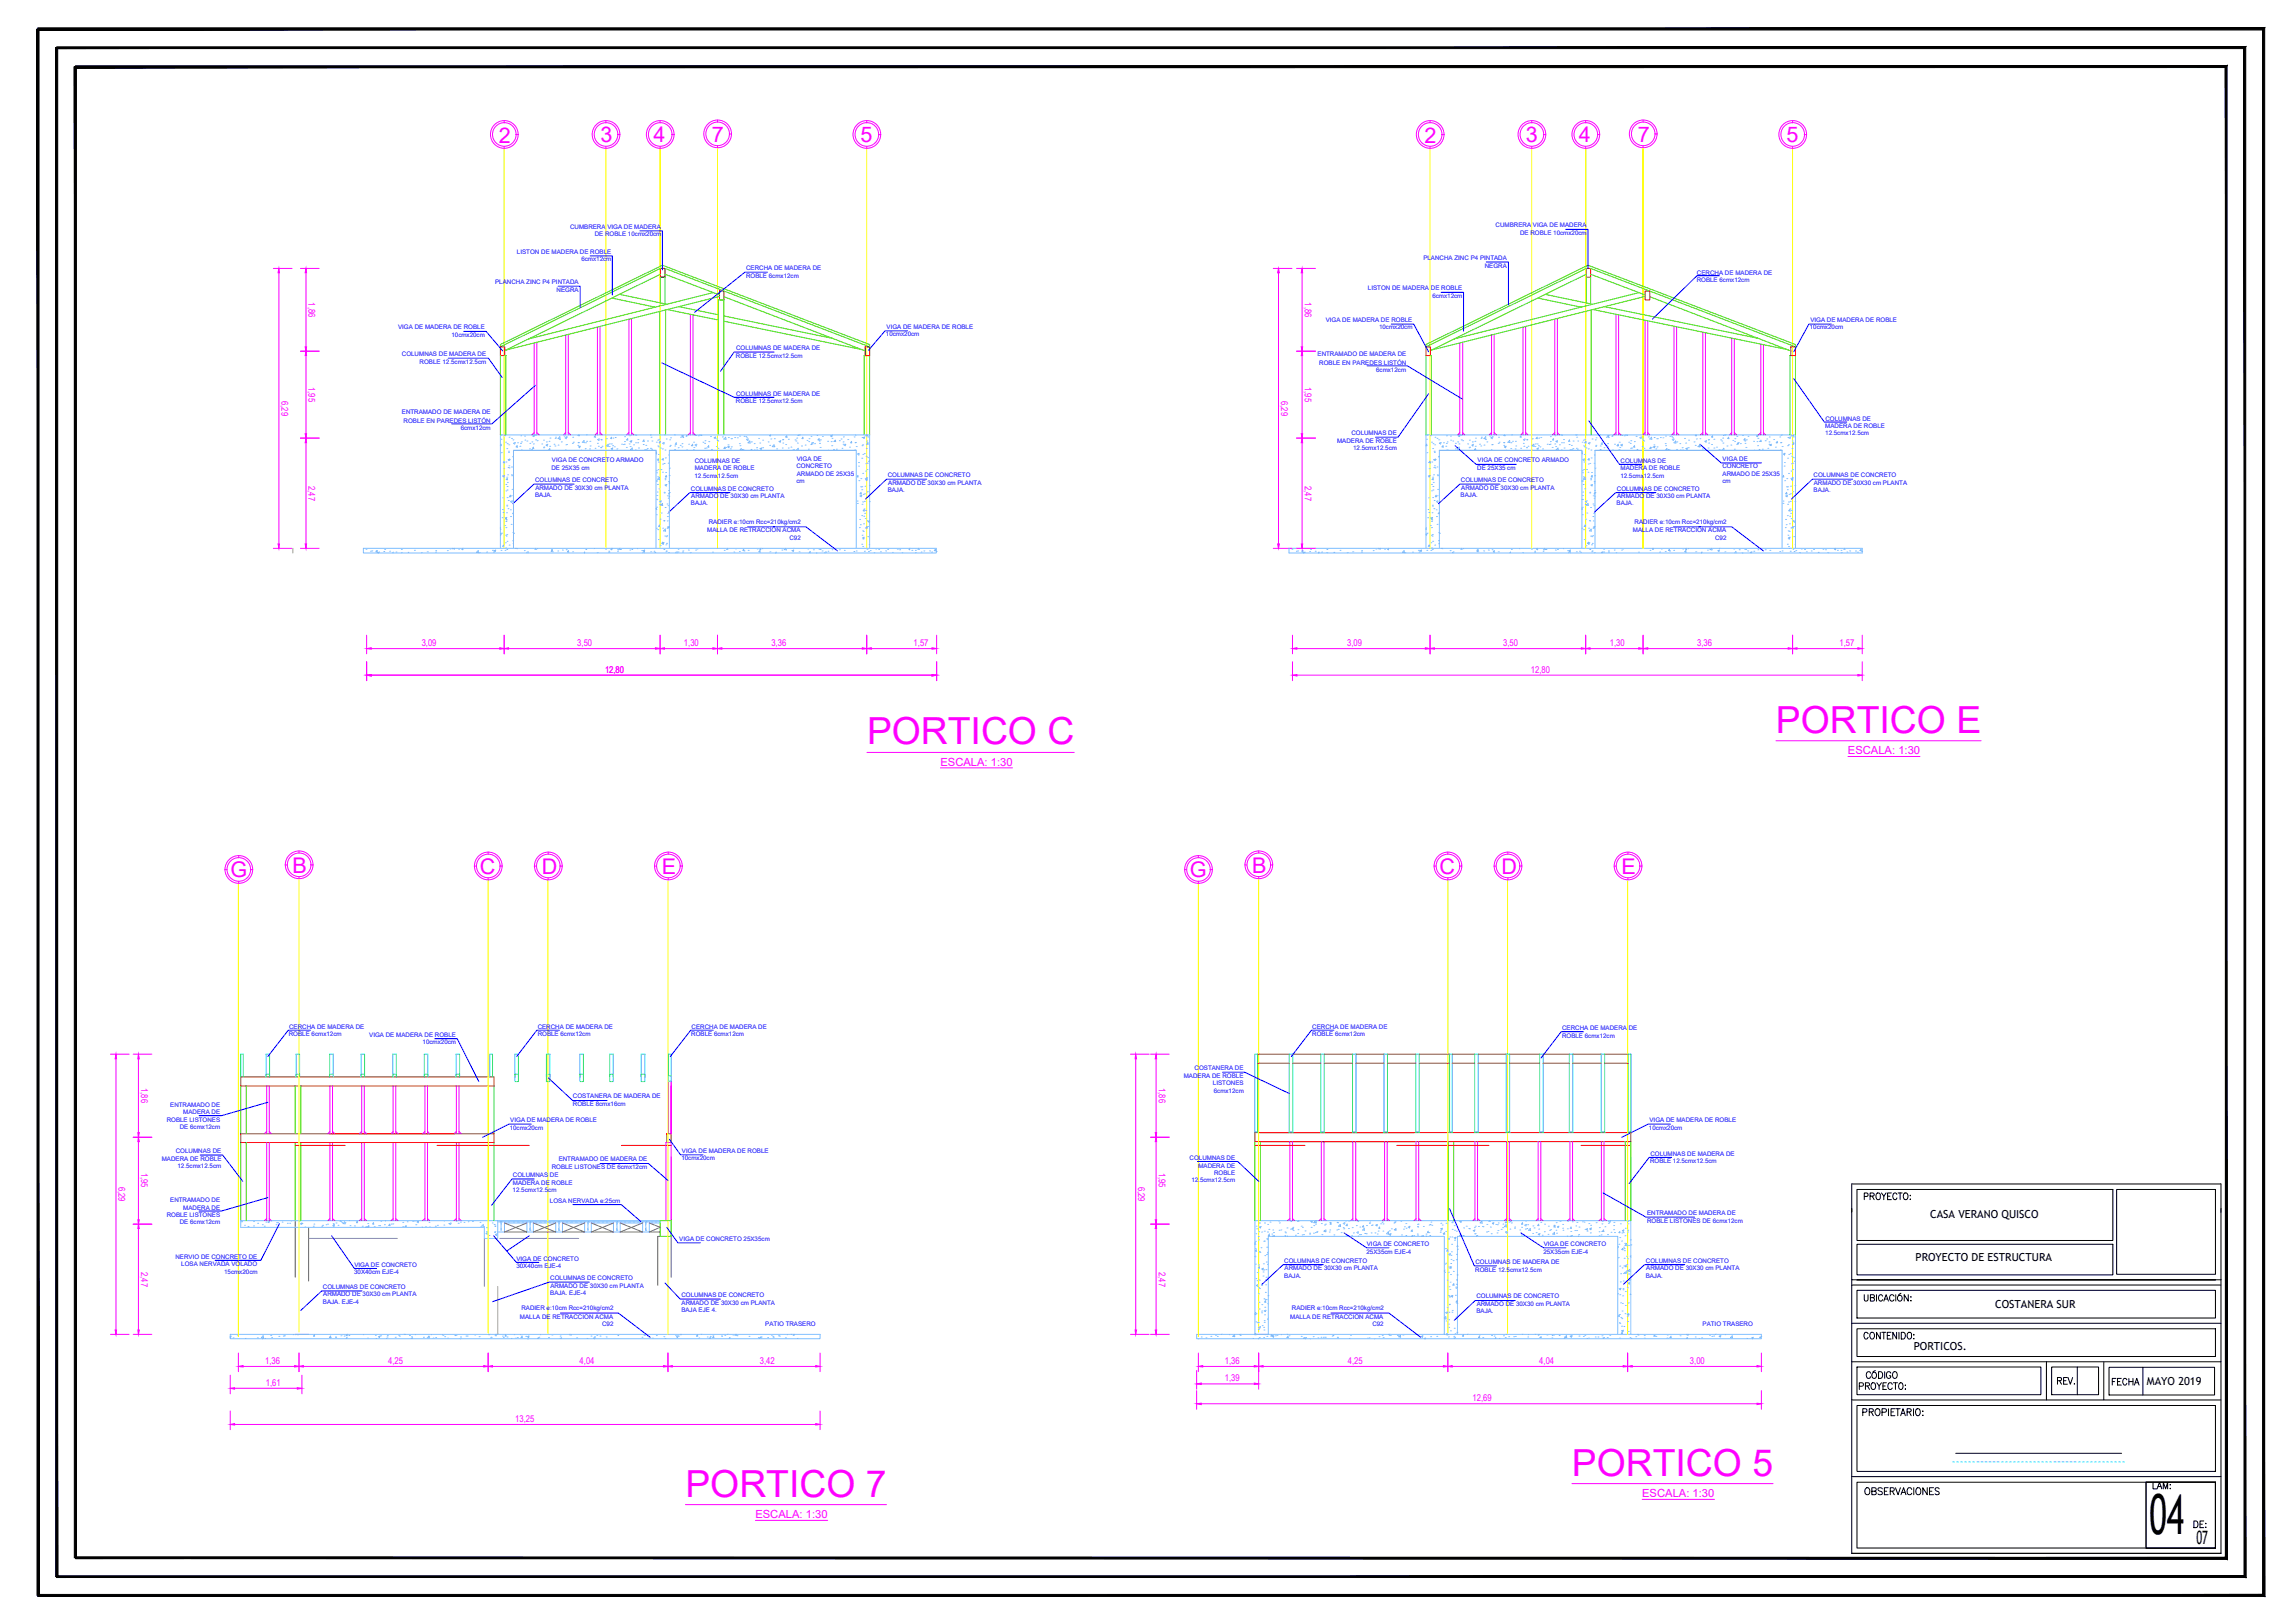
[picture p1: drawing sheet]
<svg xmlns="http://www.w3.org/2000/svg" width="1000mm" height="707mm" viewBox="0 0 1000 707" stroke-linecap="round" stroke-linejoin="round" font-family="sans-serif">
<defs><g id="words">
<text font-size="24.1" x="936.8" y="668.1">04</text>
<g font-size="16.3" fill="#f0f">
<text x="773.9" y="319.2">PORTICO E</text>
<text x="377.8" y="324.2">PORTICO C</text>
<text x="685" y="642.8">PORTICO 5</text>
<text x="298.7" y="652">PORTICO 7</text>
</g>
<g font-size="9.4" fill="#f0f">
<text x="217.4" y="62.2">2</text>
<text x="261.6" y="62.1">3</text>
<text x="284.7" y="62.1">4</text>
<text x="310.3" y="61.8">7</text>
<text x="375" y="62.1">5</text>
<text x="620.8" y="62.2">2</text>
<text x="665" y="62.1">3</text>
<text x="688.1" y="62.1">4</text>
<text x="713.7" y="61.8">7</text>
<text x="778.5" y="62.1">5</text>
<text x="100.5" y="382.1">G</text>
<text x="127.5" y="380.2">B</text>
<text x="209.2" y="380.7">C</text>
<text x="236.1" y="380.7">D</text>
<text x="288.4" y="380.7">E</text>
<text x="518.5" y="382.1">G</text>
<text x="545.7" y="380.2">B</text>
<text x="627.4" y="380.7">C</text>
<text x="654.3" y="380.7">D</text>
<text x="706.6" y="380.7">E</text>
</g>
<text font-size="8" x="957.2" y="672.5">07</text>
<g font-size="6.6">
<text x="811" y="523.9">PROYECTO:</text>
<text x="895.3" y="604.3">REV.</text>
<text x="919.3" y="604.7">FECHA</text>
<text x="811.4" y="652.3">OBSERVACIONES</text>
<text x="955" y="666.7">DE:</text>
</g>
<g font-size="6.2">
<text x="811" y="584.6">CONTENIDO:</text>
<text x="937" y="649.8">LAM:</text>
</g>
<g font-size="4.9" fill="#f0f">
<text x="805.3" y="328.5">ESCALA: 1:30</text>
<text x="409.8" y="333.5">ESCALA: 1:30</text>
<text x="715.6" y="652.1">ESCALA: 1:30</text>
<text x="329.2" y="661.2">ESCALA: 1:30</text>
</g>
<g font-size="4.8">
<text x="841.1" y="530.6">CASA VERANO QUISCO</text>
<text x="834.8" y="549.4">PROYECTO DE ESTRUCTURA</text>
<text x="869.4" y="569.6">COSTANERA SUR</text>
<text x="834" y="588.1">PORTICOS.</text>
<text x="935.6" y="603.3">MAYO 2019</text>
</g>
<text font-size="4.8" fill="#0ff" x="850.5" y="638.3">-------------------------------------------</text>
<g font-size="4.1" fill="#f0f">
<text x="134.5" y="131.7" transform="rotate(90 134.5 131.7)">1,86</text>
<text x="568.6" y="131.7" transform="rotate(90 568.6 131.7)">1,86</text>
<text x="134.5" y="168.6" transform="rotate(90 134.5 168.6)">1,95</text>
<text x="568.6" y="168.6" transform="rotate(90 568.6 168.6)">1,95</text>
<text x="122.7" y="174.7" transform="rotate(90 122.7 174.7)">6,29</text>
<text x="558.3" y="174.7" transform="rotate(90 558.3 174.7)">6,29</text>
<text x="134.5" y="211.7" transform="rotate(90 134.5 211.7)">2,47</text>
<text x="568.6" y="211.7" transform="rotate(90 568.6 211.7)">2,47</text>
<text x="183.8" y="281.3">3,09</text>
<text x="251.6" y="281.3">3,50</text>
<text x="298.1" y="281.3">1,30</text>
<text x="336.2" y="281.3">3,36</text>
<text x="398.1" y="281.3">1,57</text>
<text x="587.1" y="281.3">3,09</text>
<text x="655.1" y="281.3">3,50</text>
<text x="701.5" y="281.3">1,30</text>
<text x="739.6" y="281.3">3,36</text>
<text x="801.6" y="281.3">1,57</text>
<text x="263.7" y="292.9">12,80</text>
<text x="667.1" y="292.9">12,80</text>
<text x="61.5" y="473.9" transform="rotate(90 61.5 473.9)">1,86</text>
<text x="505" y="473.9" transform="rotate(90 505 473.9)">1,86</text>
<text x="61.5" y="510.9" transform="rotate(90 61.5 510.9)">1,95</text>
<text x="505" y="510.9" transform="rotate(90 505 510.9)">1,95</text>
<text x="51.7" y="517" transform="rotate(90 51.7 517)">6,29</text>
<text x="496.1" y="517" transform="rotate(90 496.1 517)">6,29</text>
<text x="61.5" y="554.1" transform="rotate(90 61.5 554.1)">2,47</text>
<text x="505" y="554.1" transform="rotate(90 505 554.1)">2,47</text>
<text x="115.6" y="593.9">1,36</text>
<text x="169.2" y="593.9">4,25</text>
<text x="252.6" y="593.9">4,04</text>
<text x="331.1" y="593.9">3,42</text>
<text x="533.8" y="593.9">1,36</text>
<text x="587.4" y="593.9">4,25</text>
<text x="670.8" y="593.9">4,04</text>
<text x="736.5" y="593.9">3,00</text>
<text x="115.8" y="603.6">1,61</text>
<text x="533.8" y="601.7">1,39</text>
<text x="641.7" y="610.3">12,69</text>
<text x="224.5" y="619.3">13,25</text>
</g>
<g font-size="2.7" fill="#00f">
<text x="248.4" y="99.7">CUMBRERA VIGA DE MADERA</text>
<text x="651.8" y="99">CUMBRERA VIGA DE MADERA</text>
<text x="259.2" y="103">DE ROBLE 10cmx20cm</text>
<text x="662.4" y="102.3">DE ROBLE 10cmx20cm</text>
<text x="225.3" y="110.6">LISTON DE MADERA DE ROBLE</text>
<text x="253.4" y="113.7">6cmx12cm</text>
<text x="620.3" y="113.2">PLANCHA ZINC P4 PINTADA</text>
<text x="325.1" y="117.7">CERCHA DE MADERA DE</text>
<text x="647.1" y="116.5">NEGRA</text>
<text x="739.5" y="119.6">CERCHA DE MADERA DE</text>
<text x="215.8" y="123.9">PLANCHA ZINC P4 PINTADA</text>
<text x="325.1" y="121">ROBLE 6cmx12cm</text>
<text x="739.4" y="122.9">ROBLE 6cmx12cm</text>
<text x="242.6" y="127.2">NEGRA</text>
<text x="596.1" y="126.4">LISTON DE MADERA DE ROBLE</text>
<text x="624.2" y="129.6">6cmx12cm</text>
<text x="173.5" y="143.5">VIGA DE MADERA DE ROBLE</text>
<text x="386.3" y="143.2">VIGA DE MADERA DE ROBLE</text>
<text x="577.7" y="140.3">VIGA DE MADERA DE ROBLE</text>
<text x="601" y="143.5">10cmx20cm</text>
<text x="788.7" y="143.5">10cmx20cm</text>
<text x="788.9" y="140.3">VIGA DE MADERA DE ROBLE</text>
<text x="196.7" y="146.6">10cmx20cm</text>
<text x="386.1" y="146.4">10cmx20cm</text>
<text x="175.1" y="155.3">COLUMNAS DE MADERA DE</text>
<text x="320.7" y="155.9">ROBLE 12.5cmx12.5cm</text>
<text x="320.8" y="152.6">COLUMNAS DE MADERA DE</text>
<text x="574.2" y="155">ENTRAMADO DE MADERA DE</text>
<text x="182.9" y="158.6">ROBLE 12.5cmx12.5cm</text>
<text x="574.9" y="158.8">ROBLE EN PAREDES LISTÓN</text>
<text x="599.7" y="162">6cmx12cm</text>
<text x="320.8" y="172.3">COLUMNAS DE MADERA DE</text>
<text x="320.7" y="175.6">ROBLE 12.5cmx12.5cm</text>
<text x="175.1" y="180.3">ENTRAMADO DE MADERA DE</text>
<text x="175.9" y="184.1">ROBLE EN PAREDES LISTÓN</text>
<text x="795.5" y="183.2">COLUMNAS DE</text>
<text x="200.8" y="187.3">6cmx12cm</text>
<text x="588.9" y="189.7">COLUMNAS DE</text>
<text x="795.4" y="186.4">MADERA DE ROBLE</text>
<text x="795.4" y="189.7">12.5cmx12.5cm</text>
<text x="582.7" y="193">MADERA DE ROBLE</text>
<text x="589.7" y="196.2">12.5cmx12.5cm</text>
<text x="240.5" y="201.4">VIGA DE CONCRETO ARMADO</text>
<text x="302.8" y="201.5">COLUMNAS DE</text>
<text x="347.2" y="200.7">VIGA DE</text>
<text x="643.9" y="201.4">VIGA DE CONCRETO ARMADO</text>
<text x="706.2" y="201.5">COLUMNAS DE</text>
<text x="750.7" y="200.7">VIGA DE</text>
<text x="240.3" y="204.6">DE 25X35 cm</text>
<text x="302.6" y="208.1">12.5cmx12.5cm</text>
<text x="302.8" y="204.8">MADERA DE ROBLE</text>
<text x="347.1" y="204">CONCRETO</text>
<text x="347.2" y="207.3">ARMADO DE 25X35</text>
<text x="386.8" y="207.9">COLUMNAS DE CONCRETO</text>
<text x="643.8" y="204.6">DE 25X35 cm</text>
<text x="706.1" y="208.1">12.5cmx12.5cm</text>
<text x="706.2" y="204.8">MADERA DE ROBLE</text>
<text x="750.6" y="204">CONCRETO</text>
<text x="750.7" y="207.3">ARMADO DE 25X35</text>
<text x="790.3" y="207.9">COLUMNAS DE CONCRETO</text>
<text x="233.2" y="210">COLUMNAS DE CONCRETO</text>
<text x="233.3" y="213.3">ARMADO DE 30X30 cm PLANTA</text>
<text x="301.1" y="213.7">COLUMNAS DE CONCRETO</text>
<text x="347.1" y="210.5">cm</text>
<text x="386.8" y="214.5">BAJA.</text>
<text x="387.1" y="211.2">ARMADO DE 30X30 cm PLANTA</text>
<text x="636.7" y="210">COLUMNAS DE CONCRETO</text>
<text x="636.8" y="213.3">ARMADO DE 30X30 cm PLANTA</text>
<text x="704.6" y="213.7">COLUMNAS DE CONCRETO</text>
<text x="750.6" y="210.5">cm</text>
<text x="790.3" y="214.5">BAJA.</text>
<text x="790.4" y="211.2">ARMADO DE 30X30 cm PLANTA</text>
<text x="233.2" y="216.5">BAJA.</text>
<text x="301.1" y="220.2">BAJA.</text>
<text x="301.2" y="216.9">ARMADO DE 30X30 cm PLANTA</text>
<text x="636.5" y="216.5">BAJA.</text>
<text x="704.5" y="220.2">BAJA.</text>
<text x="704.7" y="216.9">ARMADO DE 30X30 cm PLANTA</text>
<text x="308.2" y="231.9">MALLA DE RETRACCIÓN ACMA</text>
<text x="308.9" y="228.2">RADIER e:10cm Rcc=210kg/cm2</text>
<text x="711.6" y="231.9">MALLA DE RETRACCIÓN ACMA</text>
<text x="712.3" y="228.2">RADIER e:10cm Rcc=210kg/cm2</text>
<text x="344" y="235.2">C92</text>
<text x="747.4" y="235.2">C92</text>
<text x="126" y="448.1">CERCHA DE MADERA DE</text>
<text x="234.3" y="448.1">CERCHA DE MADERA DE</text>
<text x="301.4" y="448.1">CERCHA DE MADERA DE</text>
<text x="571.9" y="448.1">CERCHA DE MADERA DE</text>
<text x="680.7" y="448.8">CERCHA DE MADERA DE</text>
<text x="125.9" y="451.4">ROBLE 6cmx12cm</text>
<text x="160.9" y="451.6">VIGA DE MADERA DE ROBLE</text>
<text x="184.1" y="454.9">10cmx20cm</text>
<text x="234.3" y="451.4">ROBLE 6cmx12cm</text>
<text x="301.2" y="451.4">ROBLE 6cmx12cm</text>
<text x="571.9" y="451.4">ROBLE 6cmx12cm</text>
<text x="680.7" y="452.1">ROBLE 6cmx12cm</text>
<text x="520.6" y="466.3">COSTANERA DE</text>
<text x="515.9" y="469.5">MADERA DE ROBLE</text>
<text x="528.6" y="472.8">LISTONES</text>
<text x="249.7" y="478.5">COSTANERA DE MADERA DE</text>
<text x="529" y="476.1">6cmx12cm</text>
<text x="74.2" y="482.2">ENTRAMADO DE</text>
<text x="79.9" y="485.4">MADERA DE</text>
<text x="249.7" y="481.8">ROBLE 8cmx16cm</text>
<text x="72.6" y="488.7">ROBLE LISTONES</text>
<text x="78.4" y="491.8">DE 6cmx12cm</text>
<text x="222.4" y="488.8">VIGA DE MADERA DE ROBLE</text>
<text x="718.8" y="488.8">VIGA DE MADERA DE ROBLE</text>
<text x="222.1" y="492.1">10cmx20cm</text>
<text x="718.6" y="492.1">10cmx20cm</text>
<text x="76.6" y="502.4">COLUMNAS DE</text>
<text x="297.2" y="502.1">VIGA DE MADERA DE ROBLE</text>
<text x="719.2" y="503.4">COLUMNAS DE MADERA DE</text>
<text x="70.5" y="505.7">MADERA DE ROBLE</text>
<text x="77.3" y="508.8">12.5cmx12.5cm</text>
<text x="240.4" y="509.2">ROBLE LISTONES DE 6cmx12cm</text>
<text x="243.5" y="505.9">ENTRAMADO DE MADERA DE</text>
<text x="296.9" y="505.3">10cmx20cm</text>
<text x="518.4" y="505.4">COLUMNAS DE</text>
<text x="522.2" y="508.6">MADERA DE</text>
<text x="719.1" y="506.7">ROBLE 12.5cmx12.5cm</text>
<text x="223.5" y="512.8">COLUMNAS DE</text>
<text x="519.2" y="515.1">12.5cmx12.5cm</text>
<text x="529.1" y="511.9">ROBLE</text>
<text x="223.4" y="519.3">12.5cmx12.5cm</text>
<text x="223.5" y="516.1">MADERA DE ROBLE</text>
<text x="74.2" y="523.7">ENTRAMADO DE</text>
<text x="79.9" y="526.9">MADERA DE</text>
<text x="239.6" y="524">LOSA NERVADA e:25cm</text>
<text x="72.6" y="530.2">ROBLE LISTONES</text>
<text x="78.4" y="533.4">DE 6cmx12cm</text>
<text x="717.8" y="529.3">ENTRAMADO DE MADERA DE</text>
<text x="717.8" y="532.6">ROBLE LISTONES DE 6cmx12cm</text>
<text x="296" y="540.5">VIGA DE CONCRETO 25X35cm</text>
<text x="595.6" y="542.9">VIGA DE CONCRETO</text>
<text x="672.7" y="542.9">VIGA DE CONCRETO</text>
<text x="76.5" y="548.2">NERVIO DE CONCRETO DE</text>
<text x="79" y="551.5">LOSA NERVADA VOLADO</text>
<text x="154.4" y="551.9">VIGA DE CONCRETO</text>
<text x="225" y="549.1">VIGA DE CONCRETO</text>
<text x="559.7" y="550">COLUMNAS DE CONCRETO</text>
<text x="595.5" y="546.1">25X35cm EJE-4</text>
<text x="643" y="550.6">COLUMNAS DE MADERA DE</text>
<text x="672.6" y="546.1">25X35cm EJE-4</text>
<text x="717.3" y="550">COLUMNAS DE CONCRETO</text>
<text x="97.7" y="554.8">15cmx20cm</text>
<text x="154.3" y="555.1">30X40cm EJE-4</text>
<text x="225" y="552.3">30X40cm EJE-4</text>
<text x="239.8" y="557.6">COLUMNAS DE CONCRETO</text>
<text x="559.7" y="556.5">BAJA.</text>
<text x="559.8" y="553.3">ARMADO DE 30X30 cm PLANTA</text>
<text x="642.9" y="553.9">ROBLE 12.5cmx12.5cm</text>
<text x="717.2" y="556.5">BAJA.</text>
<text x="717.4" y="553.3">ARMADO DE 30X30 cm PLANTA</text>
<text x="140.7" y="561.4">COLUMNAS DE CONCRETO</text>
<text x="239.9" y="560.9">ARMADO DE 30X30 cm PLANTA</text>
<text x="140.7" y="567.9">BAJA. EJE-4</text>
<text x="140.8" y="564.6">ARMADO DE 30X30 cm PLANTA</text>
<text x="239.8" y="564.1">BAJA. EJE-4</text>
<text x="296.9" y="565">COLUMNAS DE CONCRETO</text>
<text x="297.1" y="568.3">ARMADO DE 30X30 cm PLANTA</text>
<text x="643.4" y="565.6">COLUMNAS DE CONCRETO</text>
<text x="643.5" y="568.9">ARMADO DE 30X30 cm PLANTA</text>
<text x="226.6" y="574.4">MALLA DE RETRACCIÓN ACMA</text>
<text x="227.2" y="570.7">RADIER e:10cm Rcc=210kg/cm2</text>
<text x="296.9" y="571.5">BAJA EJE 4.</text>
<text x="562.2" y="574.4">MALLA DE RETRACCIÓN ACMA</text>
<text x="563" y="570.7">RADIER e:10cm Rcc=210kg/cm2</text>
<text x="643.4" y="572.1">BAJA.</text>
<text x="262.4" y="577.7">C92</text>
<text x="333.5" y="577.6">PATIO TRASERO</text>
<text x="598" y="577.7">C92</text>
<text x="741.9" y="577.6">PATIO TRASERO</text>
</g>
</g></defs>
<!-- layer: COLUMNAS  VIGAS -->
<g fill="none" stroke="#37dd00" stroke-width=".44">
<path d="M287.8 116.9h2v3.8h-2zM287.8 116.9l-69.7 34.2v-1l70.6-34.6 90.3 34.6v1l-89.2-34.2M287.8 119.5l-67.8 33.2M289.8 119.5l23.8 9M691.3 116.9l-69.9 34.2v-1l70.6-34.6 90.4 34.6v1l-89.2-34.2M691.3 119.5l-68 33.2M693.2 119.5l23.7 9M266.8 129.9l18.8 3.9M270 128.2l20.7 4.3M287.5 135.6v53.8M287.5 120.7h2.6M287.8 120.7v11.2"/>
<path d="M289.8 120.7v11.6M290.1 135v54.4M290.7 134.8l22.4 4.6M295.8 133.6l17.3 3.5M310.8 127.5l-80.5 20.2M313.6 129.1l-93.1 23.4M315.5 129.2l61.6 23.7M315.5 139.9l60.4 12.5M315.5 137.6l47.3 9.8M670.3 129.9l18.8 3.9M673.4 128.2l20.7 4.3M691 135.6v53.8"/>
<path d="M691.3 120.7v11.2M693.2 120.7v11.6M693.4 135v54.4M694.2 134.8l85.1 17.6M699.1 133.6l67.2 13.8M714.2 127.5l-80.6 20.2M716.9 129.1l-93.1 23.4M718.9 129.2l61.5 23.7M218.1 154.9v34.5M220 154.9h.5h-.5M220.5 154.9v34.5M377.1 151.1h1.9v3.8h-1.9z"/>
<path d="M377.1 154.9h-.5v34.5M379 154.9v34.5M621.4 154.9v34.5M623.3 154.9h.5v34.5M780.4 154.9h-.4v34.5M782.4 154.9v34.5M313.1 189.4v-58.8h2.4v58.8M104.9 473v20.9M107.3 473v20.9M128.7 473v20.9M131.1 473v20.9M212.9 473v20.9"/>
<path d="M215.3 473v20.9M104.9 497.7v34M107.3 497.7v34M128.7 497.7v34M131.1 497.7v34M212.9 497.7v34M215.3 497.7v34M546.9 497.3v34.4M549.3 497.3v34.4M631.1 497.3v34.4M633.5 497.3v34.4M708.3 497.3v34.4"/>
<path d="M710.7 497.3v34.4M287.7 531.7h4.8v6.9h-4.8z"/>
</g>
<!-- layer: ENTRAMADO -->
<g fill="none" stroke="#bf00ff" stroke-width=".44">
<path d="M274.1 139v50.4M275.2 138.8v50.6M300.9 136.9v52.5M302 137.1v52.3M677.5 139v50.4M678.7 138.8v50.6M704.2 136.9v52.5M705.4 137.1v52.3M716.9 139.5v49.9M718.1 139.8v49.6M232.8 149.4v40M233.9 149.1v40.3"/>
<path d="M246.5 145.9v43.5M247.7 145.6v43.8M260.4 142.5v46.9M261.5 142.2v47.2M636.1 149.4v40M637.4 149.1v40.3M650 145.9v43.5M651.1 145.6v43.8M663.7 142.5v46.9M664.8 142.2v47.2M729.5 142.1v47.3M730.6 142.3v47.1"/>
<path d="M742.1 144.7v44.7M743.2 145v44.4M754.6 147.3v42.1M755.8 147.5v41.9M767.3 149.9v39.5M768.5 150.2v39.2M232.8 188.4l-1 1M233.9 188.4l1.1 1M246.5 188.4l-.9 1M247.7 188.4l1 1M260.4 188.4l-1.1 1M261.5 188.4l.9 1"/>
<path d="M274.1 188.4l-1 1M275.2 188.4l1 1M300.9 188.4l-1.1 1M302 188.4l.9 1M636.1 188.4l-.8 1M637.4 188.4l.9 1M650 188.4l-1 1M651.1 188.4l1 1M663.7 188.4l-.9 1M664.8 188.4l1.1 1M677.5 188.4l-1 1M678.7 188.4l.9 1"/>
<path d="M704.2 188.4l-.9 1M705.4 188.4l1 1M716.9 188.4l-1 1M718.1 188.4l.8 1M729.5 188.4l-1 1M730.6 188.4l1 1M742.1 188.4l-1.1 1M743.2 188.4l1 1M754.6 188.4l-.9 1M755.8 188.4l1 1M767.3 188.4l-1 1M768.5 188.4l.9 1"/>
<path d="M116.2 473v20.9M117.3 473v20.9M143.8 473v20.9M144.9 473v20.9M157.6 473v20.9M158.8 473v20.9M171.3 473v20.9M172.5 473v20.9M185.2 473v20.9M186.3 473v20.9M198.9 473v20.9M200 473v20.9"/>
<path d="M291.3 471v22.9M292.5 473v20.9v-22.9v22.9M116.2 497.7v34M116.2 492.8l-1 1.1M117.3 497.7v34M117.3 492.8l.9 1.1M143.8 497.7v34M143.8 492.8l-.9 1.1M144.9 497.7v34M144.9 492.8l1 1.1M157.6 497.7v34M157.6 492.8l-1 1.1"/>
<path d="M158.8 497.7v34M158.8 492.8l1 1.1M171.3 497.7v34M171.3 492.8l-.9 1.1M172.5 497.7v34M172.5 492.8l1 1.1M185.2 497.7v34M185.2 492.8l-1 1.1M186.3 497.7v34M186.3 492.8l.9 1.1M198.9 497.7v34M198.9 492.8l-1 1.1"/>
<path d="M200 497.7v34M200 492.8l1 1.1M562.1 497.3v34.4M563.2 497.3v34.4M575.8 497.3v34.4M577 497.3v34.4M589.5 497.3v34.4M590.8 497.3v34.4M603.4 497.3v34.4M604.5 497.3v34.4M617.1 497.3v34.4M618.2 497.3v34.4"/>
<path d="M642.7 497.3v34.4M643.9 497.3v34.4M656.6 497.3v34.4M657.7 497.3v34.4M670.3 497.3v34.4M671.4 497.3v34.4M684.1 497.3v34.4M685.3 497.3v34.4M697.9 497.3v34.4M699 497.3v34.4M116.2 530.8l-1 .9M117.3 530.8l.9 .9"/>
<path d="M143.8 530.8l-.9 .9M144.9 530.8l1 .9M157.6 530.8l-1 .9M158.8 530.8l1 .9M171.3 530.8l-.9 .9M172.5 530.8l1 .9M185.2 530.8l-1 .9M186.3 530.8l.9 .9M198.9 530.8l-1 .9M200 530.8l1 .9M292.5 531.3v-33.6h-2.3v34M562.1 530.8l-1 .9"/>
<path d="M563.2 530.8l.9 .9M575.8 530.8l-1 .9M577 530.8l1 .9M589.5 530.8l-.9 .9M590.8 530.8l.9 .9M603.4 530.8l-1 .9M604.5 530.8l1 .9M617.1 530.8l-.9 .9M618.2 530.8l1.1 .9M642.7 530.8l-.8 .9M643.9 530.8l1 .9M656.6 530.8l-1 .9"/>
<path d="M657.7 530.8l1 .9M670.3 530.8l-.9 .9M671.4 530.8l1.1 .9M684.1 530.8l-1 .9M685.3 530.8l.9 .9M697.9 530.8l-1.1 .9M699 530.8l1 .9"/>
</g>
<!-- layer: VIGAS -->
<g fill="none" stroke="#b82e00" stroke-width=".44">
<path d="M287.8 116.9h2v3.8h-2zM691.3 116.9h1.9v3.8h-1.9zM313.6 126.7h1.9v3.9h-1.9zM716.9 126.8h2v3.8h-2zM218.1 151.1h1.9v3.8h-1.9zM377.1 151.1h1.9v3.8h-1.9zM621.4 151.1h1.9v3.8h-1.9zM780.4 151.1h2v3.8h-2zM548 459.2h13.8M563.4 459.2h12.2M577.1 459.2h12.3M590.9 459.2h12.2"/>
<path d="M604.6 459.2h12.4M618.5 459.2h13.2M632.8 459.2h9.8M644.1 459.2h12.2M657.9 459.2h13M672.5 459.2h11.4M685.4 459.2h12.3M699.3 459.2h10.2M104.9 469.1h110.4v3.9h-110.4zM548 463.1h13.8M563.4 463.1h12.2M577.1 463.1h12.3"/>
<path d="M590.9 463.1h12.2M604.6 463.1h12.4M618.5 463.1h13.2M632.8 463.1h9.8M644.1 463.1h12.2M657.9 463.1h13M672.5 463.1h11.4M685.4 463.1h12.3M699.3 463.1h10.2M104.9 493.9h110.4v3.8h-110.4zM290.6 493.9h1.9v3.8h-1.9zM546.9 493.4h163.8v3.9h-163.8z"/>
</g>
<!-- layer: LOSA -->
<g fill="none" stroke="#7fbfff" stroke-width=".44">
<path d="M218.3 191.3h.1M218.3 193.5l.1 .6h-.3M218.4 189.4h.1M218.4 197.2h.1M218.4 193.5l-.3 .5M219.8 189.8h.1M220.3 192.6h.1M220.9 195.4h.1M221 193.3h.1M221.6 197.1h.1M221.6 196.6h.1M221.7 193.8h.1"/>
<path d="M221.9 190.5h.1M222.9 191h.1M223.5 191.6h.1M223.8 198.7l-.3 .3 .3 .1M224.5 192.7l-.6 .3M224.5 192.9l-.2 .5-.5-.3M225.3 194.1l.1 .7M225.4 194.1l-.5 .5 .7 .2M225.6 192.9h.1M226.6 194.4h.1M226.8 193.1h.1M226.9 189.8h.1"/>
<path d="M227.1 196h.1M227.2 192.5h.1M228.6 189.9h.1M228.7 191.7h.1M229.6 192.1h.1M230.8 195.5h.1M230.9 193.1h.1M231.6 195.8h.1M231.8 192.5h.1M232.4 193.4h.1M232.4 194.8l.1 .6M232.5 194.8l-.5 .5 .7 .1"/>
<path d="M232.7 189.4h.1M232.8 189.4h.8M232.8 189.6l-.6 .2M232.8 189.7l-.1 .5-.5-.3M233.4 191.6h.1M234.1 192h.1M236.1 193.4h.1M236.9 191.7h.1M236.9 195h.1M237 194.8h.1M238.1 192.5h.1M238.8 193.5l-.8 .4 .5 .4 .1-.7"/>
<path d="M239.3 192.2h.1M239.5 194.4h.1M239.5 195.4l.1 .6M239.6 190.8h.1M239.6 195.4l-.5 .5h.5M241.4 193.5h.1M241.8 194.3h.1M241.9 191h.1M242.1 190.5h.1M243.2 193.9h.1M243.2 191l.9 .2-.1-1-.8 .9M243.8 191.5h.1"/>
<path d="M244.6 192.5h.1M245.9 189.9h.1M246.5 196l.1 .2M246.6 193.8h.1M246.6 195.9l-.1 .3M246.9 190.3h.1M246.9 193.6h.1M247 190.3l-.7 .4 .5 .4 .2-.6M249.4 193.1h.1M249.6 190.5h.1M249.8 192.6h.1M251.8 194h.1"/>
<path d="M252 192.9h.1M252 192.7h.1M252.1 189.7h.1M252.2 189.4l-.4 .3 .7 .1M252.2 194.6l.7-.2-.3 .6zM252.3 189.4v.4M253.1 196.2h.1M253.7 192.7l.8-.8 .1 1M253.7 192.6l.9 .1M255 195.4h.1M255.1 192.9h.1M255.4 189.4h.1"/>
<path d="M255.7 192.2h.1M256.9 195.5h.1M257 192.2h.1M257.2 194.3h.1M259.3 195.3h.1M259.3 189.8l.2 .7M259.5 189.8l-.5 .5 .6 .2M260.4 193.1h.1M260.5 191.5l.6-.3-.1 .7zM260.7 194.4h.1M261.7 195h.1M261.9 194.9h.1"/>
<path d="M261.9 191.5h.1M262 191.6h.1M262.4 194.4h.1M264.3 191.1h.1M265 193.5v.9l-.7-.1zM265.4 194.5h.1M265.6 193.4h.1M266.4 193.4h.1M266.4 191.1v-.6l-.3 .5 .5 .1M267 194.1h.1M267 195.2l-.2 .6-.5-.3M267.1 190.8h.1"/>
<path d="M267.1 195.2l-.8 .2M267.7 194.6h.1M268.1 190.6h.1M268.9 195.5h.1M270.9 193.5h.1M271.7 193.6h.1M272 193.5h.1M272.2 190.2h.1M272.2 192.4h.1M272.9 194.9h.1M273.4 191.1l.2 .6M273.6 191.1l-.5 .5h.6"/>
<path d="M274.2 193.4h.1M274.3 189.8h.1M274.6 194.5h.1M274.6 192.2l.7-.2-.2 .6zM275.5 195.2l.1 .8-.9-.1 .9-.7M276.1 193.8h.1M276.7 189.4h.1M276.9 196h.1M277 192.9h.1M277.1 189.6h.1M277.9 192.9h.1M278 191.5h.1"/>
<path d="M278.3 195.2h.1M280.3 193.6h.1M280.5 191.7l.2 .5M280.7 191.6l-.5 .6h.6M281.2 195.9l-.7 .3M281.2 196l-.1 .2M281.4 194h.1M281.6 195.9h.1M282.1 195.4h.1M282.2 192.1h.1M283.3 189.4h.1M283.5 195.3h.1"/>
<path d="M283.7 190.5h.1M284 195.7h.1M284.1 192.1h.1M285.9 196.9l.2 .8h-.2M286 192.6h.1M286.6 191.7h.1M286.6 194.3h.1M286.9 198h.1M287 194.6h.1M287 199.9l-.6 .2M287 200l-.1 .6-.5-.4M287.1 191.3h.1"/>
<path d="M287.7 192.9v-.7l-.4 .7h.5M287.8 195.2h.1M288.7 195.5h.1M288.9 199.7l.2 .7M289.1 199.7l-.6 .5 .7 .2M289.4 189.4h.1M289.4 192.7l-.6 .3M289.4 192.9l-.1 .5-.5-.3M289.8 196h.1M289.9 199.5h.1M290.3 191.2h.1M291.3 198.2h.1"/>
<path d="M291.8 194.4h.1M291.8 191.6h.1M292.1 194h.1M292.2 190.7h.1M293.9 189.4h.1M294 194.3h.1M294 195.8h.1M294.6 192.9l.2 .6M294.8 192.9l-.5 .6h.6M295.5 195h.1M296.4 194h.1M296.5 190.5h.1"/>
<path d="M297.2 193.3h.1M297.2 194.6h.1M297.3 190.1h.1M297.6 190.6h.1M297.7 189.7l-.1 .5-.5-.3M297.8 189.6l-.7 .2M299 190.1h.1M299.1 189.7h.1M299.2 196h.1M300.1 193.5h.1M301.2 194.1h.1M301.8 193.5l.1 .6h-.5l.5-.6"/>
<path d="M302.1 195.9h.1M302.3 192.6h.1M302.4 194.9h.1M302.8 189.6h.1M303.3 189.7h.1M303.7 193.5l-.8 .3M303.7 193.6l-.3 .7-.5-.4M304.3 189.8h.1M305.2 189.4l-.1 .2M305.8 189.4v.3l-.9-.1M306.3 192.6h.1M307.1 195.3h.1"/>
<path d="M307.1 193.1h.1M307.2 192h.1M307.7 195.2h.1M308.7 194.1l.2 .7M308.9 192.4h.1M308.9 194.1l-.4 .5 .5 .2M309.6 190.1h.1M310 195.8h.1M311.9 190.3l-.6 .3M311.9 190.5l-.2 .5-.5-.3M312.2 194.5h.1M312.3 191.2h.1"/>
<path d="M312.5 191.9h.1M312.8 192.1h.1M312.9 195.3h.1M314.8 190.3h.1M315.5 191.2l.7-.7 .2 .8zM315.8 194.8l.2 .6M316 194.8l-.5 .5 .6 .1M316.2 194.9h.1M317.1 194.6l.7-.2-.2 .6zM317.2 193.8h.1M317.4 190.6h.1M318.3 195.5h.1"/>
<path d="M318.5 191.1h.1M318.6 194.6h.1M318.8 191.1h.1M320.2 190.6h.1M321.3 190.7h.1M322.2 193.3h.1M322.3 189.9h.1M322.5 194.1h.1M323 195.4l.1 .6-.5-.1 .5-.5M323.5 195.8h.1M323.9 196h.1M324.2 190.1h.1"/>
<path d="M325 190.2h.1M325.4 190.7h.1M326 192.9l.8-.8 .1 .9zM326 191.2l-.1 .7-.5-.4 .7-.3M327.3 195.8h.1M327.4 192.5h.1M328.7 193.3h.1M328.7 196h.1M329.7 195h.1M329.9 196l.2 .2M330.1 196l-.2 .2M330.6 191h.1"/>
<path d="M331.1 193h.1M331.2 195.4l.8-.2-.3 .6zM332.4 191.7h.1M332.4 195h.1M334.8 192.5h.1M335.3 189.8h.6M335.4 194h.1M335.7 189.4l-.4 .3M335.8 189.4v.4M335.9 191.2h.1M336.6 194.5l.7-.7 .1 .8zM337.3 194.4h.1"/>
<path d="M337.4 191.1h.1M338.5 195.5h.1M339.5 192.2l.5 .4 .2-.6-.6 .2M340.9 195.2h.1M341 191.6h.1M341.1 191.5h.1M341.1 193h.1M342.4 193.6h.1M342.5 190.3h.1M342.8 189.8l.1 .7M342.9 189.8l-.5 .5 .6 .2M343.5 191.3h.1"/>
<path d="M343.5 195.2h.1M344.7 194.8h.1M345.4 196.2l.7-.3v.3M346.5 191.6h.1M346.8 192.1h.1M347.1 196.2l.8-.9v.9M347.1 196l.6 .2M347.2 190.8h.1M347.5 193h.1M347.6 189.7h.1M348.2 189.4h.1M349.3 194.3h.1"/>
<path d="M349.9 191.1v-.6l-.4 .5 .5 .1M350.9 193.9h.1M351.7 191.9h.1M352.3 195.7h.1M352.4 192.4h.1M352.6 191.1h.1M353.3 193.6h.1M353.4 190.1h.1M354.3 192.7l-.1 .7-.5-.3M354.5 192.7l-.8 .3M355 193.3h.1M356 189.7h.1"/>
<path d="M356.9 191.1l.1 .6M357 192.1h.1M357 191.1l-.5 .5 .6 .1M357.1 193.1h.1M357.4 194.9h.1M357.5 191.6h.1M358.4 190.1h.1M360.7 196.2h.1M360.7 192.2h.1M362 189.8l.7-.2-.2 .6-.5-.3M362.2 192.4h.1M362.5 194.1h.1"/>
<path d="M362.6 191h.1M363.2 195.8h.1M363.3 192.2h.1M364 191.7l.1 .7M364.1 191.7l-.5 .5h.6M364.5 195.7h.1M365.8 192h.1M366.5 191.2h.1M366.9 195.3h.1M367.4 193.5h.1M367.4 192.5h.1M367.5 190.3h.1"/>
<path d="M368.6 193.5l-.7 .3M368.6 193.6l-.3 .5-.5-.2M369.4 191.5h.1M370.2 194.8h.1M371.1 192.2l-.4 .7h.5M371.1 192.4v.5M372.2 190.3h.1M372.5 196h.1M372.6 192.9h.1M372.7 189.6h.1M372.7 192.7h.1M373.1 194.5h.1"/>
<path d="M374.4 197.4l-.6 .3M374.4 197.6l-.1 .6-.5-.4M375.5 199.6h.1M375.7 190.6h.1M375.7 194.1h.1M375.9 193.8h.1M376 198h.1M376.7 197.6h.1M376.8 190.3l-.6 .3M376.8 190.5l-.2 .5-.4-.3M377.4 198.7h.1M377.6 195.4h.1"/>
<path d="M377.7 189.4l-.4 .4 .9 .1-.1-.5M377.7 192.1h.1M378 193h.1M378.1 199.3h.1M378.1 192.9l.1 .6M378.2 190.3h.1M378.2 192.9l-.5 .6h.6M621.4 194.1h.5M621.7 191.3h.1M621.7 193.5l.1 .6M621.8 197.2h.1M621.8 193.5l-.4 .5"/>
<path d="M621.9 189.4h.1M623.3 189.8h.1M623.8 192.6h.1M624.3 195.4h.1M624.5 193.3h.1M625 196.6h.1M625.1 197.1h.1M625.2 193.8h.1M625.3 190.5h.1M626.2 191h.1M627 191.6h.1M627.3 198.7l-.4 .3 .4 .1"/>
<path d="M628 192.7l-.7 .3M628 192.9l-.2 .5-.5-.3M628.8 194.1l.1 .7M628.9 194.1l-.5 .5 .6 .2M629 192.9h.1M630 194.4h.1M630.3 189.8h.1M630.3 193.1h.1M630.6 196h.1M630.7 192.5h.1M632.1 189.9h.1M632.2 191.7h.1"/>
<path d="M633.1 192.1h.1M634.2 195.5h.1M634.2 193.1h.1M635.1 195.8h.1M635.3 192.5h.1M635.8 193.4h.1M635.9 194.8l.1 .6-.5-.1zM636.1 189.4h.1M636.3 189.4h.6M636.3 189.6l-.8 .2M636.3 189.7l-.3 .5-.5-.3M636.8 191.6h.1"/>
<path d="M637.4 192h.1M639.6 193.4h.1M640.2 195h.1M640.3 191.7h.1M640.5 194.8h.1M641.6 192.5h.1M642.1 193.5l-.6 .4 .4 .4 .2-.7M642.7 192.2h.1M642.9 194.4h.1M642.9 195.4l.1 .6M643 190.8h.1M643 195.4l-.5 .5h.6"/>
<path d="M644.8 193.5h.1M645.3 194.3h.1M645.4 191h.1M645.5 190.5h.1M646.7 193.9h.1M646.7 191l.7 .2v-1l-.7 .9M647.3 191.5h.1M648 192.5h.1M649.2 189.9h.1M650 196v.2M650.1 193.8h.1M650.1 195.9l-.2 .3"/>
<path d="M650.2 193.6h.1M650.4 190.3h.1M650.4 190.3l-.7 .4 .5 .4 .2-.6M652.9 193.1h.1M653 190.5h.1M653.3 192.6h.1M655.3 192.9h.1M655.3 192.7h.1M655.3 194h.1M655.4 189.7h.1M655.6 189.4l-.3 .3 .7 .1M655.6 194.6l.7-.2-.2 .6z"/>
<path d="M655.7 189.4l.1 .4M656.5 196.2h.1M657.1 192.7l.8-.8 .1 1M657.1 192.6l.9 .1M658.4 195.4h.1M658.5 192.9h.1M658.7 189.4h.1M659.1 192.2h.1M660.3 195.5h.1M660.4 192.2h.1M660.5 194.3h.1M662.7 195.3h.1"/>
<path d="M662.8 190.5v-.7l-.4 .5 .5 .2M663.8 193.1h.1M663.8 191.5l.5 .4 .3-.7-.6 .3M664.1 194.4h.1M665.2 194.9h.1M665.2 195h.1M665.4 191.6h.1M665.4 191.5h.1M665.9 194.4h.1M667.6 194.3l.8-.8 .1 .9zM667.8 191.1h.1M668.9 194.5h.1"/>
<path d="M669 193.4h.1M669.8 190.5l.1 .6M669.8 195.4l.6-.2-.2 .6-.4-.3M669.9 193.4h.1M669.9 190.5l-.5 .5 .7 .1M670.4 194.1h.1M670.6 190.8h.1M671.1 194.6h.1M671.4 190.6h.1M672.2 195.5h.1M674.2 193.5h.1M675.1 193.6h.1"/>
<path d="M675.5 193.5h.1M675.6 190.2h.1M675.6 192.4h.1M676.4 194.9h.1M676.9 191.1l.1 .6M677 191.1l-.5 .5h.5M677.5 193.4h.1M677.7 189.8h.1M677.9 194.5h.1M678.1 192.2l.6-.2-.1 .6zM678.2 195.9l.7-.7 .2 .8zM679.6 193.8h.1"/>
<path d="M680.2 189.4h.1M680.3 196h.1M680.5 192.9h.1M680.6 189.6h.1M681.4 192.9h.1M681.4 191.5h.1M681.6 195.2h.1M683.8 193.6h.1M683.9 191.7l.1 .5M684 191.6l-.5 .6h.6M684.7 195.9l-.8 .3M684.7 196l-.2 .2"/>
<path d="M684.8 194h.1M684.9 195.9h.1M685.4 195.4h.1M685.5 192.1h.1M686.8 189.4h.1M686.9 195.3h.1M687.1 190.5h.1M687.5 195.7h.1M687.6 192.1h.1M689.4 196.9l.2 .8h-.2M689.5 192.6h.1M690 191.7h.1"/>
<path d="M690.1 194.3h.1M690.4 198h.1M690.5 194.6h.1M690.5 199.9l-.6 .2M690.5 200l-.3 .6-.5-.4M690.6 191.3h.1M691 192.2l.1 .7M691.1 195.2h.1M691.1 192.2l-.5 .7h.7M692.2 195.5h.1M692.4 199.7l.1 .7M692.5 199.7l-.5 .5 .7 .2"/>
<path d="M692.9 189.4h.1M692.9 192.7l-.6 .3M692.9 192.9l-.2 .5-.5-.3M693.3 196h.1M693.4 199.5h.1M693.8 191.2h.1M694.8 198.2h.1M695.2 191.6h.1M695.3 194.4h.1M695.5 194h.1M695.6 190.7h.1M697.2 189.4h.1"/>
<path d="M697.4 194.3h.1M697.4 195.8h.1M698.1 192.9l.1 .6h-.5l.5-.6M699 195h.1M699.9 194h.1M700 190.5h.1M700.5 193.3h.1M700.5 194.6h.1M700.7 190.1h.1M700.9 190.6h.1M701.2 189.6l-.7 .2M701.2 189.7l-.3 .5-.5-.3"/>
<path d="M702.4 190.1h.1M702.6 189.7h.1M702.7 196h.1M703.6 193.5h.1M704.7 194.1h.1M704.7 194.1h.7M705.1 193.5l.1 .6M705.2 193.5l-.5 .6M705.5 195.9h.1M705.6 192.6h.1M705.9 194.9h.1M706.1 189.6h.1"/>
<path d="M706.8 189.7h.1M707 193.5l-.6 .3M707 193.6l-.1 .7-.5-.4M707.8 189.8h.1M708.7 189.4l-.3 .2 .9 .1v-.3M709.8 192.6h.1M710.4 193.1h.1M710.6 195.3h.1M710.7 192h.1M711.1 195.2h.1M712.2 192.4h.1M712.2 194.1l.1 .7"/>
<path d="M712.3 194.1l-.5 .5 .7 .2M713 190.1h.1M713.4 195.8h.1M715.3 190.5l-.2 .5-.5-.3M715.4 190.3l-.8 .3M715.6 194.5h.1M715.8 191.2h.1M716 191.9h.1M716.3 192.1h.1M716.4 195.3h.1M718.3 190.3h.1M719.3 194.8l.2 .6-.6-.1z"/>
<path d="M719.6 194.9h.1M719.7 190.5l.1 .8-.9-.1zM720.5 194.6l.5 .4 .2-.6-.6 .2M720.7 193.8h.1M720.9 190.6h.1M721.6 195.5h.1M722 191.1h.1M722.1 194.6h.1M722.2 191.1h.1M723.5 190.6h.1M724.7 190.7h.1M725.7 193.3h.1"/>
<path d="M725.8 189.9h.1M725.8 194.1h.1M726.3 195.4l.1 .6M726.4 195.4l-.5 .5 .7 .1M726.9 195.8h.1M727.3 196h.1M727.7 190.1h.1M728.5 190.2h.1M728.7 191.5l.5 .4 .3-.7-.6 .3M728.9 190.7h.1M729.5 192.9l.8-.8 .1 .9zM730.6 195.8h.1"/>
<path d="M730.8 192.5h.1M732 193.3h.1M732.2 196h.1M733 195h.1M733.4 196v.2M733.6 196l-.3 .2M734.1 191h.1M734.6 193h.1M734.7 195.4l.6-.2-.1 .6zM735.7 195h.1M735.8 191.7h.1M738.3 192.5h.1"/>
<path d="M738.8 194h.1M738.8 189.8h.6M739 189.4l-.2 .3M739.1 189.4l.2 .4M739.3 191.2h.1M740.7 194.4h.1M740.7 193.8l.1 .8-.9-.1M740.8 191.1h.1M740.8 193.8l-.8 .7M741.9 195.5h.1M743.6 192l-.1 .6-.5-.4 .7-.2M744.3 195.2h.1"/>
<path d="M744.5 191.6h.1M744.6 191.5h.1M744.6 193h.1M745.9 193.6h.1M746 190.3h.1M746.3 190.5v-.7l-.4 .5 .5 .2M746.9 191.3h.1M746.9 195.2h.1M748 194.8h.1M748.9 196.2l.7-.3-.2 .3M749.8 191.6h.1M750.3 192.1h.1"/>
<path d="M750.4 196.2l.8-.9 .1 .9M750.4 196l.7 .2M750.7 190.8h.1M750.8 193h.1M751 189.7h.1M751.7 189.4h.1M752.6 194.3h.1M753.2 190.5l.2 .6M753.4 190.5l-.5 .5 .6 .1M754.3 193.9h.1M755.1 191.9h.1M755.8 195.7h.1"/>
<path d="M755.9 192.4h.1M756 191.1h.1M756.8 193.6h.1M756.9 190.1h.1M757.2 193l.6-.3-.2 .7-.6-.3M758.4 193.3h.1M759.3 189.7h.1M760.3 192.1h.1M760.3 191.1l.2 .6M760.5 193.1h.1M760.5 191.1l-.5 .5 .6 .1M760.9 194.9h.1"/>
<path d="M761 191.6h.1M761.7 190.1h.1M764.2 196.2h.1M764.2 192.2h.1M765.4 189.8l.7-.2-.2 .6-.5-.3M765.7 192.4h.1M765.9 194.1h.1M766.1 191h.1M766.6 195.8h.1M766.7 192.2h.1M767.3 191.7l.2 .7M767.5 191.7l-.4 .5h.5"/>
<path d="M768 195.7h.1M769.2 192h.1M769.9 191.2h.1M770.4 195.3h.1M770.9 193.5h.1M770.9 192.5h.1M771 190.3h.1M771.9 193.6l-.1 .5-.5-.2M772 193.5l-.7 .3M772.9 191.5h.1M773.7 194.8h.1M774.4 192.4l.2 .5"/>
<path d="M774.6 192.2l-.5 .7h.6M775.6 190.3h.1M775.8 196h.1M776 192.9h.1M776.1 189.6h.1M776.1 192.7h.1M776.6 194.5h.1M777.9 197.4l-.7 .3M777.9 197.6l-.3 .6-.5-.4M779 194.1h.1M779 199.6h.1M779.1 190.6h.1"/>
<path d="M779.4 193.8h.1M779.5 198h.1M780.2 197.6h.1M780.3 190.3l-.8 .3M780.3 190.5l-.3 .5-.5-.3M780.8 198.7h.1M780.9 195.4h.1M781.1 192.1h.1M781.1 189.4l-.3 .4M781.4 193h.1M781.6 189.4v.5l-.9-.1M781.6 190.3h.1"/>
<path d="M781.6 199.3h.1M781.6 192.9l.1 .6h-.5l.5-.6M219.1 216.9h.1M219.1 207.3l.6-.2-.1 .6zM219.3 207.7h.1M219.5 204.2h.1M219.6 201.6h.1M219.7 200.9l-.4 .6h.5M219.7 201v.5M220.5 211h.1M220.5 201.3h.1M220.5 213.8h.1"/>
<path d="M220.9 207.9h.1M221 213.4h.1M221 216.7h.1M221 211.9h.1M221 208.4l.1 .6M221.1 210.1h.1M221.1 208.4l-.5 .5 .6 .1M221.2 206.8h.1M221.4 203.7h.1M221.5 200.4h.1M221.5 218h.1M221.5 200.2l.6-.2-.2 .6z"/>
<path d="M221.7 202.9h.1M221.9 203.8h.1M222 200.2h.1M222.4 215.7l.1 .7M222.5 215.7l-.5 .7h.6M222.8 216h.1M222.9 206.8h.1M222.9 203.4h.1M223 207.2h.1M223.1 213.2h.1M223.3 218.1l-.8 .3M223.3 218.3l-.3 .6-.5-.4"/>
<path d="M286 209.5h.1M286 205.1h.1M286 217.5h.1M286.1 206h.1M286.3 217.6h.1M286.3 215.9h.1M286.4 214.3h.1M286.5 211h.1M286.5 208.7l.9 .2M286.6 207.7h.1M286.8 204.6h.1M286.9 201.3h.1"/>
<path d="M287.1 212.9h.1M287.3 208l.1 1M287.4 219.8h.1M287.4 208l-.8 .7M288 204.6h.1M288.2 218.1l-.7 .3M288.2 218.3l-.3 .5-.5-.3M288.3 219.9h.1M288.7 205.7h.1M288.8 202.1h.1M289.4 214.7h.1M289.4 201.9h.1"/>
<path d="M289.4 214.5h.1M289.8 209h.1M289.8 208.5h.1M289.8 211.3l.8-.3-.3 .7zM290.1 205.8h.1M290.3 207.1l.1 .6M290.4 207.1l-.5 .6h.7M290.7 219.5h.1M290.8 216h.1M291.2 217h.1M291.2 201.8h.1M291.3 213.7h.1"/>
<path d="M291.3 209.8h.1M291.5 210.4h.1M291.5 216.1h.1M291.6 207.2h.1M291.7 214.6h.1M291.7 203.9h.1M291.7 214.6l-.4 .5h.4M373.5 218.3h.1M373.6 219.3h.1M373.8 207.1l.1 .6M373.9 207.1l-.5 .6h.6M374.1 201.5h.1"/>
<path d="M374.1 203h.1M374.3 209.4h.1M375 212h.1M375.2 208.5h.1M375.2 214.6l.1 .6M375.3 214.5l-.5 .6h.6M375.5 213.3h.1M375.5 212h.1M375.5 215.7l-.7 .3M375.5 215.9l-.2 .5-.5-.3M375.7 219.7h.1M375.9 206.2h.1"/>
<path d="M375.9 218.7h.1M376.2 215.3h.1M376.7 218.4h.1M376.8 215.1h.1M376.9 211.8h.1M377.1 208.5h.1M377.2 205.2h.1M377.2 208.9l.8-.3-.3 .7zM377.3 202h.1M377.4 208.2h.1M377.7 208.1h.1M377.8 204.6h.1"/>
<path d="M378 201.8h.1M378 214.2h.1M378.8 211.5h.1M378.8 218.5h.1M379 200.6l-.4 .4h.4M622.4 207.3l.5 .4 .3-.6-.6 .2M622.6 216.9h.1M622.7 207.7h.1M622.8 204.2h.1M623.1 201.6h.1M623.1 201l.1 .5M623.2 200.9l-.5 .6h.6"/>
<path d="M623.8 211h.1M623.8 213.8h.1M624 201.3h.1M624.3 216.7h.1M624.3 207.9h.1M624.5 213.4h.1M624.5 211.9h.1M624.5 208.4l.1 .6M624.6 210.1h.1M624.6 208.4l-.5 .5 .6 .1M624.7 206.8h.1M624.8 203.7h.1"/>
<path d="M624.8 200.2l.8-.2-.3 .6zM625 200.4h.1M625 218h.1M625.1 202.9h.1M625.3 203.8h.1M625.5 200.2h.1M625.9 215.7l.1 .7h-.5zM626.2 203.4h.1M626.2 216h.1M626.4 206.8h.1M626.5 207.2h.1M626.5 213.2h.1"/>
<path d="M626.6 218.1l-.6 .3M626.6 218.3l-.1 .6-.5-.4M689.4 217.5h.1M689.5 209.5h.1M689.5 205.1h.1M689.6 217.6h.1M689.6 206h.1M689.6 215.9h.1M689.7 214.3h.1M689.9 211h.1M690 207.7h.1M690.1 204.6h.1"/>
<path d="M690.2 201.3h.1M690.6 212.9h.1M690.9 219.8h.1M690.9 208.9l-.9-.2 .8-.7 .1 1M691.4 204.6h.1M691.5 218.3l-.1 .5-.5-.3M691.6 219.9h.1M691.6 218.1l-.7 .3M692 205.7h.1M692 219.3l.2 .9-.9-.2zM692.2 202.1h.1M692.8 214.7h.1"/>
<path d="M692.8 201.9h.1M692.8 214.5h.1M693.2 209h.1M693.2 208.5h.1M693.3 211.3l.6-.3-.1 .7zM693.5 205.8h.1M693.8 207.1l.1 .6h-.5zM694.2 219.5h.1M694.3 216h.1M694.7 217h.1M694.7 201.8h.1M694.7 209.8h.1"/>
<path d="M694.8 210.4h.1M694.8 213.7h.1M694.9 207.2h.1M694.9 216.1h.1M695.1 214.6h.1M695.1 203.9h.1M695.1 214.6l-.4 .5h.4M777 219.3h.1M777 218.3h.1M777.2 207.1l.2 .6h-.5zM777.5 203h.1M777.6 201.5h.1"/>
<path d="M777.7 209.4h.1M778.5 212h.1M778.5 214.6l.1 .6M778.6 208.5h.1M778.6 214.5l-.5 .6h.7M778.9 213.3h.1M778.9 215.7l-.6 .3M778.9 215.9l-.1 .5-.5-.3M779 219.7h.1M779 212h.1M779.4 206.2h.1M779.4 218.7h.1"/>
<path d="M779.7 215.3h.1M780.2 218.4h.1M780.3 211.8h.1M780.3 215.1h.1M780.4 208.5h.1M780.5 205.2h.1M780.7 202h.1M780.7 208.9l.6-.3-.1 .7zM780.9 208.2h.1M781.1 208.1h.1M781.2 204.6h.1M781.3 201.8h.1"/>
<path d="M781.3 214.2h.1M782.2 211.5h.1M782.2 218.5h.1M782.4 200.6l-.3 .4h.3M158.4 238.8h249.7v2.1h-249.7zM159.5 239.2h.1M162.1 240h.1M164 239.9h.1M164.2 239.9l.1 .6M164.3 239.9l-.5 .5 .7 .1M167.6 239.4h.1M174.9 239.4h.1"/>
<path d="M180.6 239.7h.1M189.9 239.9h.1M194.9 239.9h.1M196.1 239.1h.1M197.1 239l.9 .1M197.4 238.8l-.3 .3M198 238.8v.4M199.9 239.2h.1M201.2 239.1l.6-.3-.1 .7-.5-.3M214.6 239.7h.1M216 239.6l-.6 .3M216 239.7l-.2 .5-.4-.2"/>
<path d="M218.1 238.8v-49.4h160.9v49.4M218.1 230.6h.2M218.1 230l.1 .6M218.1 232.6l.3-.1-.3 .5M218.2 230l-.1 .1M218.3 239.7h.1M218.6 232.2h.1M218.8 225.5h.1M218.9 222h.1M219.2 223.2h.1M219.6 237.3l-.5 .7h.5l-.1-.6M220 228.9h.1"/>
<path d="M220.1 239.7h.1M220.1 225.6l.5 .4 .3-.6-.7 .2M220.2 236.4h.1M220.3 233.1h.1M220.3 238.7h.1M220.5 229.8h.1M220.5 227.2h.1M220.5 226.3h.1M220.6 226.5h.1M220.6 233.5h.1M220.7 223.4h.1M220.9 239.4h.1"/>
<path d="M220.9 220h.1M220.9 220.4h.1M220.9 232.9h.1M221 235.8h.1M221.4 221.6h.1M221.9 237.4h.1M222.4 222.1h.1M222.5 225h.1M222.8 228.4h.1M223.4 235.5h.1M223.5 232h.1M223.6 236.7h.2"/>
<path d="M223.6 236.8l.2 .1M223.8 232.4h.1M223.8 238.8v-42.6h62.1v42.6M223.8 223.2l-.4 .5h.4M224.5 238.8h.1M225.2 239h.1M228.5 239.9h.1M233.4 238.8l-.2 .4h.6M233.6 238.8l.1 .4M234.2 239h.1M240.7 239.2l.1 .7-.5-.2zM243.1 240h.1"/>
<path d="M245.1 239.6h.1M246.8 239.5h.1M247.7 239.9l.1 .6M247.8 239.9l-.5 .5 .6 .1M255.3 239.4h.1M258.7 239h.1M263.9 239.2h.1M266.7 238.8l-.6 .3 .5 .4 .2-.7M269.1 239.5h.1M269.9 238.8l-.4 .4 .9 .2M270.3 238.8l.1 .6M270.4 239.4h.1"/>
<path d="M274.4 239.6h.1M275.3 239.4h.1M277.7 239h.1M279.7 239.9h.1M280.3 239.9l.6-.3-.1 .6-.5-.2M285.9 222h.4M286 224.2h.1M286 230.1h.1M286 221.3l.1 .7M286.1 220.9h.1M286.1 221.3l-.2 .3M286.6 230.7h.1"/>
<path d="M286.9 235h.1M287.4 228.7l.1 .6h-.5zM287.7 237.7h.1M287.7 226.1h.1M287.9 220l.8-.7 .1 .9zM288.2 223.5h.1M288.7 236.2l.1 .6M288.8 230.1h.1M288.8 236.2l-.4 .5 .5 .1M288.9 236.4h.1M289.2 231.2l.7-.7 .2 .9zM289.2 236.4l-.1 .7-.6-.3"/>
<path d="M289.3 239.4h.1M289.3 226.8h.1M289.3 226.9h.1M289.3 236.4l-.8 .3M289.7 233.5h.1M289.8 221.1h.1M290.2 237.3h.1M290.3 240h.1M290.3 233.8h.1M290.4 236.7h.1M290.6 233.4h.1M290.7 230.1h.1"/>
<path d="M290.8 226.9h.1M290.8 225h.1M291 223.6h.1M291 229.6l.6-.3-.1 .7zM291.1 220.3h.1M291.7 238.8v-42.6h81.4v42.6M295.5 239.2h.1M297.6 240h.1M300 239.6h.1M303.1 239.6h.1M303.8 239.1h.1M315.6 239.7h.1"/>
<path d="M316.9 238.8l-.3 .4h.6M317 238.8l.1 .4M320.5 239.1h.1M324.1 239.2l.1 .7-.5-.2zM324.2 240h.1M326 239.7h.1M329.9 239.1h.1M331.1 239.9l.1 .6M331.2 239.9l-.5 .5 .6 .1M331.5 238.8l-.4 .3M331.7 238.8l-.2 .7-.5-.4M332.2 239h.1"/>
<path d="M340.7 239.6h.1M341.8 239.4l.8 .1M342.3 238.8l-.5 .7M342.5 238.8l.1 .8M345.8 238.8h.1M345.8 239.6l-.1 .6-.5-.3 .7-.3M352 239.1h.1M354.5 239.5h.1M356.9 239.2h.1M357.4 239.4h.1M358.3 240h.1M362.6 239.5h.1"/>
<path d="M364 239h.1M365.8 239.5h.1M367.9 239.7h.1M373.1 240h.1M374.5 229.8h.1M374.7 226.3h.1M374.9 228.6h.1M375.5 224.6h.1M375.5 237.1h.1M375.7 233.1h.1M375.9 238.1h.1M375.9 231.2h.1"/>
<path d="M375.9 234.3l.7-.3-.2 .7-.5-.3M376 234.8h.1M376.2 231.5h.1M376.3 228.2h.1M376.3 238.8h.1M376.4 224.9h.1M376.6 221.7h.1M376.6 222l.1 .6-.5-.1zM376.8 223.6h.1M377.1 225.9h.1M377.1 230h.1M377.2 222.3h.1"/>
<path d="M377.8 239.2h.1M377.8 226.8h.1M377.8 229.3l.2 .7M378 229.3l-.6 .7h.7M378.2 229.3h.1M378.2 233.8h.1M378.3 227.2l.7-.3-.2 .6zM379 237.2v.1M379.2 239.9h.1M381.6 239.1h.1M382.9 239.4h.1M386 240h.1"/>
<path d="M386.8 239.4h.1M391 239.2h.1M392 239.5h.1M396.4 238.8l-.4 .3 .4 .4 .2-.7M397.4 239.7h.1M398.9 239.7h.1M400.3 238.8l-.2 .4h.6M400.4 238.8l.2 .4M402.6 240h.1M405.1 240h.1M407.5 239.2l.2 .7h-.5l.5-.7M561.7 238.8h249.8v2.1h-249.8z"/>
<path d="M563 239.2h.1M565.5 240h.1M567.3 239.9h.1M567.7 239.9l.1 .6M567.8 239.9l-.5 .5 .6 .1M571.1 239.4h.1M578.2 239.4h.1M583.9 239.7h.1M593.3 239.9h.1M598.4 239.9h.1M599.6 239.1h.1M600.6 239l.9 .1"/>
<path d="M600.7 238.8l-.1 .3M601.5 238.8v.4M603.4 239.2h.1M605.2 238.8l-.6 .3M605.3 238.8l-.3 .7-.4-.3M618.1 239.7h.1M619.5 239.6l-.8 .3M619.5 239.7l-.2 .5-.6-.2M621.4 238.8v-49.4h161v49.4M621.4 230.1l.1 .5M621.4 230.6h.3M621.8 239.7h.1"/>
<path d="M621.8 232.5l-.1 .6-.3-.1M621.9 232.2h.1M621.9 232.5l-.5 .1M622.2 225.5h.1M622.3 222h.1M622.7 223.2h.1M622.8 237.4l.1 .6M622.9 237.3l-.5 .7h.7M623.3 228.9h.1M623.6 239.7h.1M623.6 236.4h.1M623.7 233.1h.1"/>
<path d="M623.8 229.8h.1M623.8 227.2h.1M623.8 226.3h.1M623.8 238.7h.1M624 226.5h.1M624.1 223.4h.1M624.1 233.5h.1M624.2 239.4h.1M624.2 220h.1M624.2 220.4h.1M624.2 232.9h.1M624.2 225.4l-.1 .6-.5-.4 .7-.2"/>
<path d="M624.3 235.8h.1M624.8 221.6h.1M625.2 237.4h.1M625.9 222.1h.1M626 225h.1M626.2 228.4h.1M626.9 235.5h.1M627 232h.1M627 236.8l.3 .1M627.1 223.2l.2 .3M627.1 236.7h.2M627.3 232.4h.1"/>
<path d="M627.3 238.8v-42.6h62.1v42.6M627.3 223.2l-.6 .5h.6M628 238.8h.1M628.5 239h.1M632 239.9h.1M636.9 238.8l-.2 .4h.5l-.2-.4M637.7 239h.1M644 239.2l.1 .7M644.1 239.2l-.5 .5 .7 .2M646.6 240h.1M648.6 239.6h.1M650.2 239.5h.1"/>
<path d="M651.1 239.9l.2 .6M651.3 239.9l-.6 .5 .7 .1M658.6 239.4h.1M662.1 239h.1M667.4 239.2h.1M670.1 238.8l-.6 .3 .6 .4 .1-.7M672.6 239.5h.1M673.2 238.8l-.4 .4 .9 .2M673.7 239.4h.1M673.7 238.8v.6M677.8 239.6h.1M678.7 239.4h.1"/>
<path d="M681.2 239h.1M683.1 239.9h.1M683.8 239.9l.6-.3-.3 .6-.5-.2M689.4 230.1h.1M689.4 221.6l.1-.3v.7M689.4 222h.2M689.5 220.9h.1M689.5 224.2h.1M690.1 230.7h.1M690.4 235h.1M690.8 228.7l.1 .6M690.9 228.7l-.5 .6h.6"/>
<path d="M691 226.1h.1M691.1 237.7h.1M691.5 223.5h.1M692 236.7l.7-.3-.3 .7-.4-.3M692.2 236.2l.1 .6M692.3 230.1h.1M692.3 236.2l-.5 .5 .6 .1M692.4 236.4h.1M692.7 226.8h.1M692.8 239.4h.1M692.8 226.9h.1M693.2 221.1h.1"/>
<path d="M693.2 233.5h.1M693.4 231.4v-.9l-.7 .7 .8 .2M693.5 237.3h.1M693.7 233.8h.1M693.8 240h.1M693.9 236.7h.1M694.1 233.4h.1M694.2 230.1h.1M694.2 225h.1M694.3 226.9h.1M694.3 229.6l.5 .4 .3-.7-.7 .3M694.4 223.6h.1"/>
<path d="M694.6 220.3h.1M695.1 238.8v-42.6h81.5v42.6M698.9 239.2h.1M700.9 240h.1M703.5 239.6h.1M706.6 239.6h.1M707.1 239.1h.1M719.1 239.7h.1M720.3 238.8l-.2 .4h.5l-.1-.4M724 239.1h.1M727.5 239.2l.1 .7M727.6 240h.1"/>
<path d="M727.6 239.2l-.5 .5 .6 .2M729.4 239.7h.1M733.3 239.1h.1M734.6 239.9l.1 .6M734.7 239.9l-.5 .5 .6 .1M734.9 238.8l-.5 .3 .5 .4 .2-.7M735.6 239h.1M744.1 239.6h.1M745.2 239.4l.9 .1M745.7 238.8l-.5 .7M746 238.8v.8M748.7 239.9l.6-.3-.3 .6z"/>
<path d="M749.2 238.8h.1M755.5 239.1h.1M757.9 239.5h.1M760.3 239.2h.1M760.7 239.4h.1M761.6 240h.1M766.1 239.5h.1M767.5 239h.1M769.2 239.5h.1M771.3 239.7h.1M776.6 240h.1M778 229.8h.1"/>
<path d="M778.1 226.3h.1M778.4 228.6h.1M778.9 224.6h.1M778.9 237.1h.1M779.1 233.1h.1M779.3 231.2h.1M779.4 238.1h.1M779.4 234.3l.6-.3-.2 .7-.5-.3M779.5 234.8h.1M779.7 231.5h.1M779.8 228.2h.1M779.8 238.8h.1"/>
<path d="M779.9 224.9h.1M779.9 222l.1 .6M780 221.7h.1M780 222l-.5 .5 .7 .1M780.3 223.6h.1M780.4 230h.1M780.5 225.9h.1M780.7 222.3h.1M781.3 239.2h.1M781.3 226.8h.1M781.3 229.3l.1 .7M781.4 229.3l-.5 .7h.7"/>
<path d="M781.7 229.3h.1M781.7 233.8h.1M781.7 227.2l.7-.3-.2 .6zM782.4 237.2v.1M782.6 239.9h.1M785 239.1h.1M786.4 239.4h.1M789.3 240h.1M790.3 239.4h.1M794.4 239.2h.1M795.5 239.5h.1M799.8 238.8l-.5 .3 .5 .4 .3-.7"/>
<path d="M800.7 239.7h.1M802.3 239.7h.1M803.8 238.8l-.3 .4h.5l-.1-.4M806.1 240h.1M808.6 240h.1M810.9 239.2l.1 .7M811 239.2l-.5 .7h.6M161.4 240.1h.1M164.7 240.7h.1M165.2 240.5l-.1 .4M165.4 240.5l-.7 .4M167.3 240.2h.1"/>
<path d="M169.8 240.1h.1M171.3 240.5v.4M171.5 240.5l-.4 .4M172.6 240.5h.1M174.9 240.7h.1M177.8 240.6h.1M183.6 240.7h.1M186.2 240.4h.1M189.9 240.5h.1M208.5 240.7l-.9-.1 .8-.7 .1 1M208.9 240.7h.1M212.1 240.5h.1"/>
<path d="M215 240.5h.1M229.5 240.7l.1 .2M230.1 240.5v.4M230.3 240.4l-.8 .2M240.2 240.2h.1M240.7 240.4h.1M249.6 240.4h.1M254.8 240.5v.4M254.9 240.5l-.4 .4M260.2 240.7h.1M265.3 240.1h.1M265.3 240.6h.1"/>
<path d="M269.1 240.1h.1M280 240.9l.8-.8v.8M283.6 240.4h.1M285 240.1h.1M285.4 240.6h.1M290.2 240.4h.1M291.3 240.7h.1M294.4 240.7l.1 .2M295.1 240.4l-.7 .2M295.1 240.5l-.1 .4M295.5 240.5h.1M297.4 240.5h.1"/>
<path d="M300.7 240.7h.1M310.5 240.5h.1M319.8 240.5h.1M322.2 240.2h.1M335.5 240.4h.1M338.2 240.5v.4M338.3 240.5l-.4 .4M348.2 240.4h.1M352.6 240.9l.5-.7v.7M355.7 240.9h.1M359.3 240.7l.2 .2M360 240.4l-.6 .2"/>
<path d="M360 240.5l-.1 .4M360.8 240.1h.1M372.1 240.2h.1M376.7 240.1h.1M378.5 240.2h.1M380.9 240.7h.1M383.7 240.4h.1M388.9 240.6h.1M393.1 240.7h.1M398.9 240.7h.1M401.4 240.5h.1M406 240.5h.1"/>
<path d="M407.9 240.2h.1M564.9 240.1h.1M567.9 240.7l.2 .2M568.1 240.7l.6-.2-.1 .4M568.2 240.7h.1M570.7 240.2h.1M573.2 240.1h.1M574.5 240.9l.3-.4v.4M575.9 240.5h.1M578.2 240.7h.1M581.3 240.6h.1M587.1 240.7h.1"/>
<path d="M589.5 240.4h.1M593.3 240.5h.1M612 240.7l-.9-.1 .8-.7 .1 1M612.3 240.7h.1M615.6 240.5h.1M618.4 240.5h.1M633 240.7l.1 .2M633.6 240.4l-.6 .2M633.6 240.5l-.1 .4M643.6 240.2h.1M644 240.4h.1M652.9 240.4h.1"/>
<path d="M658 240.9l.2-.4v.4M663.6 240.7h.1M668.8 240.1h.1M668.8 240.6h.1M672.5 240.1h.1M683.5 240.9l.6-.8 .2 .8M686.9 240.4h.1M688.3 240.1h.1M688.8 240.6h.1M693.7 240.4h.1M694.7 240.7h.1M697.9 240.7l.1 .2"/>
<path d="M698.5 240.4l-.6 .2M698.5 240.5l-.1 .4M698.9 240.5h.1M700.9 240.5h.1M704.2 240.7h.1M714 240.5h.1M723.3 240.5h.1M725.7 240.2h.1M739 240.4h.1M741.4 240.9l.3-.4v.4M751.7 240.4h.1M756.4 240.2l.1 .7"/>
<path d="M756.5 240.2l-.6 .7M759.2 240.9h.1M762.8 240.7l.1 .2M763.4 240.5l-.1 .4M763.5 240.4l-.7 .2M764.3 240.1h.1M775.6 240.2h.1M780.2 240.1h.1M781.8 240.2h.1M784.2 240.7h.1M787.1 240.4h.1M792.4 240.6h.1"/>
<path d="M796.5 240.7h.1M802.4 240.7h.1M804.8 240.5h.1M809.5 240.5h.1M811.3 240.2h.1M105.2 532.2h.1M105.3 532h.1M106.6 533.7h.1M108.1 534.2h.1M110.5 534h.1M110.5 532.1h.1M112.3 532.8h.1"/>
<path d="M114.3 533.5h.1M115.2 534.1h.1M115.8 532.3h.1M116.8 532.2l.7-.2-.3 .6-.5-.3M118.1 531.8h.1M120.3 533.5h.1M120.5 532.6h.1M121 532.6h.1M122.9 532.3h.1M125.2 532.8h.1M126.2 532.8h.1M126.7 531.8h.1"/>
<path d="M130.3 532.1h.1M131.6 533h.1M131.6 532.8l-.2 .6-.5-.3M131.7 532.7l-.8 .3M132.8 534.5h.1M136.5 534.1h.1M136.8 533.2h.1M140.2 534.1h.1M140.6 533.7h.1M142.1 533.5h.1M142.7 533.2h.1M145.2 533h.1"/>
<path d="M145.3 533.4h.1M145.8 533.5l-.6 .4M145.8 533.6l-.3 .6-.5-.3M146.4 532.7h.1M147.3 533.7h.1M148.3 531.7l-.1 .3h.6M148.7 531.7v.3M149 532.5h.1M149.5 533l.7-.8 .2 .9zM150.4 532.6h.1M152.1 531.7h.1M152.5 533.9h.1"/>
<path d="M154.4 534h.1M155.4 532h.1M155.7 532l.1 .6h-.5l.5-.6M157.9 534.1h.1M159.3 534.6h.1M159.9 534.4v.2M160 534.4l-.7 .2M160.3 533h.1M160.4 534.5h.1M160.7 533.9l.1 .7M160.8 533.9l-.8 .7M162.3 533.1l.6 .1"/>
<path d="M162.7 532.6l.1 .6M162.8 532.6l-.4 .5M163.1 534.4h.1M165 533.9h.1M165.5 533.9h.1M166 532h.1M167.5 533.5h.1M167.9 531.7h.1M168.4 534.6h.1M169.8 533.2l.1 .7M169.9 533.2l-.5 .5 .7 .2M170.4 533.2h.1"/>
<path d="M171.2 533.1h.1M175.5 532.5h.1M175.5 534.4h.1M176.9 533.9l.1 .6-.5-.1 .5-.5M177.4 532.2h.1M179.8 532h.1M180.6 531.8h.1M181.2 533.5h.1M181.7 532.2l.7-.2-.2 .6zM183.9 534.5l.1 .1M184 534.5l-.1 .1M185.4 534.4h.1"/>
<path d="M186.9 532.5h.1M187.2 534.5h.1M189.7 534.1h.1M190.6 533.7h.1M193.4 533.6h.1M193.4 531.8h.1M195.6 533h.1M196.6 532.7l-.8 .3M196.6 532.8l-.3 .6-.5-.3M198.8 532h.1M199.6 532.8h.1M200.7 532.3h.1"/>
<path d="M202.2 532.5h.1M204 532.2h.1M205.9 532.1h.1M209.2 532.5h.1M209.6 534.4h.1M210.7 534.2h.1M210.7 533.5l-.6 .2M210.7 533.6l-.1 .5-.5-.2M212 534.8h.1M212 536.5h.1M212.2 536.9l.1 .6M212.3 536.9l-.5 .5 .7 .1"/>
<path d="M213.1 538.2h.1M214.5 532.7h.1M215.3 533.4h.1M215.5 536.9h.1M215.6 533.6h.1M215.6 534.2h.1M215.6 536.5h.1M216.7 537.4l-.8 .4 .5 .4 .1-.7M216.9 531.7v7.8h-5.8v-4.9h-106.2v-2.9h182.8M216.9 532.2h70.8M217.9 532.2h.1M218.3 532.2l.1 3.7"/>
<path d="M218.3 535v.9M218.4 532.2h.1M218.4 532.2v1M219.8 532.2h.1M221.7 532.2h.1M223.8 532.2h.1M225.7 532.2h.1M227.6 532.2h.1M229.6 532.2h.1M230.9 532.2l.2 3.7M230.9 535v.9M231 532.2h.1"/>
<path d="M231 535.9h.1M231.1 532.2v1M231.5 532.2h.1M233.4 532.2h.1M235.3 532.2h.1M237.4 532.2h.1M239.3 532.2h.1M241.2 532.2h.1M243.1 532.2h.1M243.5 532.2l.2 3.7M243.5 535v.9M243.6 532.2h.1"/>
<path d="M243.6 535.9h.1M243.7 532.2v1M245.1 532.2h.1M247 532.2h.1M248.9 532.2h.1M251 532.2h.1M252.9 532.2h.1M254.8 532.2h.1M256.2 532.2l.1 3.7M256.2 535v.9M256.3 532.2h.1M256.3 532.2v1"/>
<path d="M256.7 532.2h.1M258.7 532.2h.1M260.6 532.2h.1M262.5 532.2h.1M264.4 532.2h.1M266.4 532.2h.1M268.4 532.2h.1M268.7 532.2l.3 3.7M268.7 535v.9M268.9 532.2h.1M268.9 535.9h.1M269 532.2v1"/>
<path d="M270.3 532.2h.1M272.3 532.2h.1M274.2 532.2h.1M276.1 532.2h.1M278 532.2h.1M280 532.2h.1M281.3 532.2l.3 3.7M281.3 535v.9M281.4 532.2h.1M281.4 535.9h.1M281.6 532.2v1M281.9 532.2h.1"/>
<path d="M283.8 532.2h.1M285.8 532.2h.1M287.7 532.7h-4.7v4h-3v-4h-9.7v4h-3v-4h-9.6v4h-2.9v-4h-9.7v4h-2.9v-4h-9.8v4h-2.8v-4h-9.8v4h-2.9M547.2 537.4h.1M547.4 534.1h.1M547.6 535.3h.1M548.4 538.6h.1M548.5 536.5h.1M548.8 534.5l.7-.3-.2 .7zM548.9 532.7h.1M549.8 536.7h.1M550.9 536.3h.1"/>
<path d="M551.1 532.7h.1M552.1 539.6h.1M552.2 540h.1M552.3 536.7h.1M552.5 533.4h.1M553 535.5h.1M553.1 537.5l.1 .7h-.5l.5-.7M553.5 532.3h.1M554.2 537.5h.1M554.6 535.8h.1M554.6 538.4l.1 .2M554.7 538.4l.7-.2-.2 .4"/>
<path d="M555 536.9h.1M557.3 531.8h.1M557.4 535.9h.1M557.5 532.7h.1M558.2 535.8h.1M559.9 536.7h.1M560.1 538.2l.1 .4M560.2 537h.1M560.2 538.2l-.3 .4M560.7 538.4h.1M560.8 534.9h.1M562.4 535.4h.1"/>
<path d="M562.5 532.1h.1M563.4 534.6h.1M563.4 535.6l-.4-.3 .6-.3-.1 .6M563.5 536h.1M564.5 538.1h.1M565.5 537.3h.1M565.7 535.6h.1M565.7 531.7l-.3 .3h.6M565.9 531.7v.4M567.1 534.1h.1M567.4 537.9h.1M567.6 534.6h.1"/>
<path d="M568.1 537.8h.1M568.7 536.2h.1M570.7 537.2h.1M570.7 537.5h.1M571.2 532.1l.7-.3-.1 .7zM571.4 534.6h.1M572.4 537.2h.1M572.5 533.9h.1M572.8 532.5l.7-.8 .2 .9zM572.9 532.1l.1 .5M573 532l-.5 .6h.7M573.2 536.9h.1"/>
<path d="M573.3 533.2h.1M573.8 536.8h.1M573.9 536.4h.1M575.8 533h.1M576.1 537.8h.1M577 536.4h.1M577.2 533.6h.1M577.5 536.5h.1M577.6 533.2h.1M577.9 535.8l-.8 .2M577.9 535.9l-.3 .5-.5-.2M579.2 536.7h.1"/>
<path d="M579.5 532.5h.1M579.5 535.8h.1M580 533.2v-.6l-.4 .6h.5M581.3 537.9h.1M582.5 535.8h.1M582.7 532.5h.1M582.9 532.6h.1M583.2 535.5h.1M583.3 534.1l.8-.7 .1 .8zM584.5 536.9h.1M585.3 534.8h.1M585.6 535.3h.1"/>
<path d="M586.1 532.6l-.6 .2M586.1 532.7l-.2 .5-.6-.2M586.4 531.8h.1M586.6 538.2h.1M587 533.2l.1 .7M587.1 533.2l-.5 .7h.6M587.5 538.4h.1M587.6 535.1h.1M587.8 531.8h.1M589 538.3h.1M589.3 534.8h.1M589.8 537h.1"/>
<path d="M591.1 533.9h.1M591.7 532.1h.1M591.8 538.4h.1M591.9 536.5l-.6 .3M591.9 536.7l-.1 .5-.5-.3M592.5 537.8h.1M592.6 534.5h.1M593 537.8h.1M594.1 533.9l.1 .6M594.2 533.9l-.5 .5 .7 .1M594.5 535l.1 .9-.9-.1M594.6 535l-.7 .8"/>
<path d="M594.7 537.3h.1M595 537.3h.1M595.4 537.4h.1M595.5 533.9h.1M596.8 532.8h.1M596.9 532.3h.1M597.5 537h.1M597.7 533.7h.1M598 533.6h.1M599.2 537h.1M600.2 537.5h.1M600.2 533.4l-.6 .2"/>
<path d="M600.2 533.5l-.1 .5-.5-.3M600.6 536.3h.1M601.2 535.1v-.6l-.4 .5 .5 .1M601.7 533.1h.1M602.2 532.5h.1M602.5 531.8h.1M602.6 536.3h.1M602.7 533.1h.1M605 536.5l.2 1-.9-.1zM605.4 536.2h.1M605.5 537.8h.1M606.2 537.3l-.8 .4 .5 .4 .3-.7"/>
<path d="M606.3 535.3h.1M607.4 532.7h.1M607.6 535.6h.1M607.7 532.5h.1M607.8 535.8h.1M607.9 532.2h.1M608.2 535.1l.1 .7M608.3 535.1l-.5 .5 .7 .2M610.5 532h.1M610.7 537.9h.1M611.6 535.4h.1M612 534.4h.1"/>
<path d="M612.6 538.2h.1M612.6 533h.1M612.8 535h.1M614.4 534.1l-.6 .4M614.4 534.2l-.2 .7-.5-.4M615.2 538.4h.1M615.3 535.8l.1 .6M615.3 538.6l.3-.4v.4M615.4 535.8l-.5 .5h.7M616.1 538.2h.1M617.6 537.5h.1M617.7 534.2h.1"/>
<path d="M617.7 538.1h.1M617.7 533.4h.1M617.9 534.5h.1M618 533.2h.1M619.6 538.6l.7-.4-.2 .4M620.3 534.2h.1M621.3 538.4h.1M621.4 537.5h.1M622.3 536.4l.1 .5M622.4 536.3l-.4 .6h.6M622.7 536.9h.1M622.8 533.6h.1"/>
<path d="M623.1 538.2h.1M623.2 533.4h.1M623.6 532.3h.1M624 533.7h.1M627.6 536.8h.1M627.8 536.2h.1M627.9 532.8h.1M627.9 535.3l.6-.3-.1 .6zM628.5 533.6h.1M628.9 537.3h.1M629.4 536.9l.1 .6M629.5 536.9l-.5 .6h.7"/>
<path d="M630 536.4h.1M630.2 532.8h.1M631.2 539.8h.1M631.2 539.5h.1M631.8 538.8h.1M632.7 538.8h.1M632.7 532.6h.1M632.8 535.5h.1M633 532.2h.1M633.7 533.9h.1M633.7 539.2l.8-.3-.3 .7zM633.9 535.9h.1"/>
<path d="M634.6 536.3h.1M636.4 532.1h.1M636.5 537.5l.2 .7h-.6l.6-.7M636.8 531.8l-.1 .7-.6-.4 .8-.3M637 538.4h.1M637.7 538.2h.1M637.8 534.9h.1M638.9 534.1h.1M640.1 535.1h.1M640.3 535.3h.1M642 536l.5 .4 .2-.6-.6 .2M642.5 534.8h.1"/>
<path d="M642.7 537.4h.1M642.9 534.1h.1M643.5 538.2l.1 .4M643.6 538.2h.1M643.6 538.2l-.2 .4M644.3 534.2h.1M645 532.6l.9 .2-.1-1-.8 .9M646 534.2h.1M646.3 534.4h.1M647.8 536.7h.1M648 533.4h.1M648.5 536.4h.1"/>
<path d="M649.1 531.7l-.3 .3h.7M649.4 531.7v.4M649.5 534.5h.1M649.9 537.4h.1M650.4 532.8l.6-.2-.3 .6zM651.9 533.4h.1M652.4 537h.1M652.5 533.5h.1M652.8 536h.1M652.9 532.7h.1M654.2 535.5h.1M654.8 534.8h.1"/>
<path d="M654.9 533.2h.1M655.6 534.4l.7-.9 .2 1M655.6 534.2l.9 .2M656.1 536.5h.1M656.3 532.1l.2 .5M656.5 532l-.5 .6h.6M656.8 536.5l-.6 .3M656.8 536.7l-.1 .5-.5-.3M657.6 532.3h.1M658 535.4h.1M658.1 532.1h.1M658.6 532.7h.1"/>
<path d="M660 535h.1M660 534.5h.1M662.3 535.8h.1M662.9 537.9h.1M663.1 534.6h.1M663.4 532.6l.2 .6h-.5zM663.7 537.9h.1M664.7 535.4h.1M664.8 531.8h.1M665.1 533.5l-.1 .5-.5-.3M665.2 533.4l-.7 .2M665.4 535.1h.1"/>
<path d="M665.7 533.5h.1M666.1 535.9l.8-.8 .1 .9zM667.9 537.3h.1M668 534h.1M668.5 534.9h.1M669.4 536.9h.1M670.4 533.2l.2 .7M670.6 535.4h.1M670.6 533.2l-.5 .7h.6M671.1 537.3l-.7 .2M671.1 537.4l-.3 .5-.5-.2M671.4 532.5h.1"/>
<path d="M672.1 538.1h.1M673 536.5h.1M673.1 533.2h.1M674.6 537.7h.1M674.8 534.1h.1M675.3 535.9h.1M675.8 535.6h.1M677.2 533.7h.1M677.2 534.5h.6M677.4 537.7v-.9l-.7 .7 .8 .2M677.5 533.9l.2 .6M677.7 533.9l-.5 .5"/>
<path d="M678.1 535.9h.1M678.2 532.6h.1M678.3 537.2h.1M679.3 534.1l-.6 .3M679.3 534.2l-.2 .6-.4-.3M679.8 532h.1M681 533.4h.1M681 535h.1M681.1 535.9h.1M682.9 538.4h.1M683 535.3h.1M683.1 532h.1"/>
<path d="M684.5 536.4h.1M684.7 535.1v-.6l-.4 .5 .5 .1M684.7 538.6l.5-.4-.2 .4M685.2 532.2h.1M686.3 536h.1M686.7 534h.1M687.1 536h.1M687.2 532.5h.1M687.8 538.4l.2 .2M688 537.8h.1M688 538.4l-.2 .2M688.1 534.5h.1"/>
<path d="M689.6 532.2h.1M690.4 532.3h.1M690.8 535.5h.1M691.6 536.3h.1M691.6 535.1l.2 .7M691.8 535.1l-.5 .5 .6 .2M692.4 533h.1M693 537h.1M693.2 533.7h.1M693.5 534.9l-.7 .4 .5 .3 .1-.6M695.6 532.6h.1M696.8 538.3h.1"/>
<path d="M696.8 536.5h.1M697 534.8h.1M697.7 537.9h.1M698 536.4h.1M698.1 533.1h.1M698.2 532h.1M698.8 535.8l.1 .6M698.9 535.8l-.5 .5 .6 .1M699.4 534.4h.1M700.5 537.8h.1M700.9 532.8h.1M701.8 531.7l-.8 .4 .5 .4 .3-.7"/>
<path d="M702.1 536.8h.1M703.2 535.6h.1M703.2 533.9h.1M703.3 532.5h.1M703.6 536.9h.1M705.9 539.1h.1M706 536.9h-.5l.4-.5v.6M706.1 533.1h.1M706.8 537h.1M707 536l.6-.2-.2 .6zM707.4 536.9h.1M708.2 538.3h.1"/>
<path d="M708.3 535h.1M709.3 536.7h.1M709.3 532h.1M709.3 535.9h.1M709.4 533.1h.1M546.9 542h.1M546.9 547.2h.1M546.9 547.5h.1M546.9 541.5l.2-.1-.2 .6M547 543.9h.1M547.1 540.7h.1M547.1 550.6h.1"/>
<path d="M547.2 557h.1M547.4 544.4l.1 .6M547.5 544.4l-.5 .5 .6 .1M547.5 559.9l.6-.3-.1 .7zM547.8 557.9h.1M547.9 554.3h.1M548.4 540.1h.1M548.4 551h.1M548.8 545.2h.1M548.8 557.6h.1M548.8 551.8l.1 .6-.5-.1zM549 545.5h.1"/>
<path d="M549.5 543.5h.1M550 559.3l.2 .5M550.2 559.1l-.5 .7h.6M550.4 554.1h.1M550.4 555.8h.1M550.5 550.5h.1M550.5 552.4l-.6 .3M550.5 552.5l-.1 .7-.5-.4M550.8 540.7h.1M550.8 553.2h.1M550.9 540.6h.1M551.2 546.9h.1"/>
<path d="M551.6 559.6h.1M551.6 557.5h.1M551.7 553h.1M551.7 556.3h.1M551.8 549.7h.1M551.9 546.4h.1M552.1 543.3h.1M552.3 550.8h.1M552.3 545.7l.4 .2M552.5 557.2h.1M552.7 545.4l-.4 .1M629.5 554.2h.1"/>
<path d="M629.7 550.6h.1M629.7 553.2l-.3 .1M629.7 553.3l-.3 .6M629.9 543.9h.1M630 550.2h.1M630.7 557.6h.1M630.8 544.4l.1 .6M630.9 544.4l-.5 .5 .7 .1M631.2 554.2h.1M631.2 551.9h.1M632 558.5h.1M632.1 555.2h.1"/>
<path d="M632.1 546.1l-.8 .2M632.1 546.2l-.3 .5-.5-.3M632.2 551.9h.1M632.2 550.4h.1M632.2 551.8l.1 .6h-.5zM632.3 548.6h.1M632.3 546.8h.1M632.5 545.3h.1M632.6 542h.1M633.2 549.1h.1M633.3 553.8h.1M633.5 559.3l.1 .5"/>
<path d="M633.6 559.1l-.5 .7h.6M633.9 540.2h.1M634.6 559.4h.1M634.6 548.7h.1M634.7 546.4h.1M634.9 542.9h.1M635 542.9h.1M635 555.3h.1M635.1 544.2h.1M635.1 557.4l-.2 .1 .2 .2M705 543l.2-.1-.2 .6M705.2 547.8h.1"/>
<path d="M705.5 542h.1M705.9 551.5h.1M706.1 558.4h.1M706.2 554.8h.1M706.6 540.6h.1M706.9 552.3h.1M707.1 543.8l.2 .6M707.3 543.8l-.5 .5 .6 .1M707.4 558h.1M707.5 554.7h.1M707.5 543.3h.1M707.6 551.4h.1"/>
<path d="M707.8 548.1h.1M707.8 543.9h.1M707.9 544.8h.1M708 541.6h.1M708.5 551.1l.2 .7M708.7 551.1l-.5 .7h.6M708.8 554.4h.1M708.8 547.2h.1M708.8 553.9l-.8 .4 .5 .4 .3-.6M708.9 550.9h.1M708.9 553.6h.1M708.9 541.6l-.7 .9 .8 .1-.1-.9"/>
<path d="M709.3 548.3h.1M709.4 553.7l.8-.8 .1 .9zM709.7 542.5h.1M709.7 554.9h.1M709.9 557.9h.1M709.9 558.6l.2 .7M710.1 558.6l-.6 .5 .7 .2M710.2 557.5h.1M710.4 540.1h.1M710.4 547.2l.3 .3M710.7 542.2h.1M710.7 546.9l-.3 .2"/>
<path d="M546.9 572.1l.3-.4v1M546.9 572.6h.3M547.2 575.8h.1M547.4 572.2h.1M547.9 576.2h.1M548.4 579.1h.1M548.4 563.6h.1M548.4 576h.1M548.5 560.9h.1M548.6 567.3h.1M548.8 570.2h.1M548.9 561.3h.1"/>
<path d="M549.3 577.8l-.7 .4M549.3 577.9l-.3 .7-.5-.4M549.8 571.8h.1M549.8 571.1h.1M549.9 568.3h.1M550 577.4h.1M550.7 578.2h.1M550.8 579.3h.1M550.8 565.7h.1M550.9 576h.1M550.9 575.3h.1M551.1 572.7h.1"/>
<path d="M551.2 569.4h.1M551.3 566.1h.1M551.4 562.9h.1M551.4 566.6l.2 .7M551.6 566.6l-.5 .5 .6 .2M551.7 570.7l-.8 .2M551.7 570.8l-.3 .5-.5-.2M551.8 566.1h.1M552.5 567.9h.1M552.6 564.3h.1M552.7 574.3l-.2 .3h.2M629.4 574h.1"/>
<path d="M629.4 574.3l.6-.8 .2 1-.8-.1M630.2 575.4h.1M630.7 569.4h.1M630.7 571.6l-.1 .5-.6-.3M630.8 571.5l-.8 .2M631.2 564.3h.1M631.2 576.8h.1M631.3 574.9h.1M631.3 578.2h.1M631.4 571.6h.1M631.4 560.5h.1M631.6 568.3h.1"/>
<path d="M631.6 568.2h.1M631.7 565h.1M631.7 564.6h.1M631.8 561.7h.1M632.1 579.7h.1M632.5 564.6l.6-.3-.1 .7-.5-.3M632.6 564.5h.1M632.7 571.6h.1M632.8 570.8h.1M633.7 578.6h.1M634 574.6h.1M634.2 564.2h.1"/>
<path d="M634.4 560.7h.1M634.5 561.2h.1M634.5 573.7h.1M634.9 567.8h.1M634.9 566.6l.1 .7M635 566.6l-.5 .5 .6 .2M705 563.6h.1M705.6 576.2h.1M705.6 572.7l-.4 .7h.5M705.6 572.9l.1 .6M705.6 561.4l.8-.2-.3 .6zM705.7 572.6h.1"/>
<path d="M705.9 564h.1M705.9 576.5h.1M706.2 567.5h.1M706.4 573.9h.1M706.6 577.7h.1M706.8 574.4h.1M706.8 579.6h.1M706.8 579.7l.6-.2-.1 .6zM706.9 571.1h.1M707 567.8h.1M707.1 564.5h.1M707.3 561.3h.1"/>
<path d="M707.3 561.8h.1M707.6 577.8h.1M708.2 572.2h.1M708.3 568.7h.1M708.3 562.6h.1M709.2 560.9h.1M709.2 573.4h.1M709.2 572.6l.3 .3M709.3 575.6h.1M709.5 572.7h.1M709.5 567.5h.1M709.5 580h.1"/>
<path d="M709.8 572.2l-.6 .3M709.8 572.3l-.1 .6M710.3 563.8h.1M100.3 582.1l.4-.1-.4 .5M100.3 581.2h257.1v1.9h-257.1zM101.6 582.8h.1M103.4 581.5h.1M106.9 583h.1M112.1 582.8h.1M113.9 582.6l.8-.7 .1 .9zM114.2 583.1h.1M114.8 582.8l-.6 .2"/>
<path d="M114.8 582.9l-.1 .2M115.3 583h.1M118 581.7h.1M118.4 582.6h.1M121.5 582.1h.1M123.4 582h.1M124 581.9h.1M127.6 581.4h.1M128.5 581.4h.1M129.7 581.2l.5 .2M130 581.2v.2M137 582v-.6l-.3 .6h.5"/>
<path d="M143.5 582.5h.1M143.8 582.8h.1M144 582l.1 .6M144.1 582l-.5 .5 .7 .1M146.2 582.4h.1M146.3 582.6h.1M148.6 581.9h.1M150 582h.1M150.7 581.5l.7-.3-.1 .7zM151.1 582.6l.2 .5M151.3 582.6l-.6 .5M152 581.7h.1"/>
<path d="M158.2 581.4h.1M160.1 582.9h.1M163.6 581.6h.1M163.7 583h.1M165 582.3l.6-.3-.2 .6zM165.9 581.9h.1M168.4 583h.1M168.7 582.4h.1M168.8 581.7h.1M172.2 582.5h.1M173.7 581.6h.1M174 582h.1"/>
<path d="M176.5 581.2v.2M178.4 581.7h.1M179.3 582.3h.1M179.7 582.8v.3M179.8 582.8l-.6 .3M180.8 581.4h.1M184.5 582.5h.1M186.2 582.9l.7-.9 .2 1M186.2 582.8l.9 .1M186.8 582.4h.1M187.7 581.4h.1M188.7 582.9h.1"/>
<path d="M189.9 582.6h.1M192.7 581.4h.1M193 581.6h.1M193.8 582.3h.1M195.1 582.9h.1M198.2 581.7h.1M198.8 581.6h.1M200.4 583.1h.1M200.7 582.4h.1M203.1 582h.1M203.6 582h.1M206.9 581.5h.1"/>
<path d="M208.8 582.3h.1M213.1 581.2l.5 .2M213.5 581.2v.2M213.9 582.8h.1M214 582.5h.1M216.3 581.2l-.7 .2M216.4 581.2l-.2 .7-.6-.4M218.9 582h.1M219.3 582.6h.1M220.5 582v-.6l-.4 .6h.5M221 582.4h.1M222.9 583h.1"/>
<path d="M224 581.4h.1M224.5 582.9h.1M225.4 582.6h.1M226.7 581.4h.1M227.5 582l.1 .6M227.6 582l-.5 .6h.6M229.1 582.1h.1M229.9 583.1h.1M229.9 582.3l.6-.3-.1 .6zM234.6 582.6l.1 .5M234.7 582.6l-.5 .5M234.8 582.5h.1"/>
<path d="M235.3 581.4h.1M239 582.6h.1M240.5 581.5h.1M244.1 582h.1M244.1 583.1l.6-.3-.1 .3M248.2 581.2l.7 .3-.1-.3M251.3 582.8h.1M255.8 583h.1M257.6 582h.1M258.6 583l.7-.7v.8zM260.1 581.6h.1M261.5 582h.1"/>
<path d="M264.2 582.4h.1M269.2 581.7h.1M279.8 582.5h.1M281.1 581.2l-.4 .2M281.3 581.2l-.2 .5-.6-.2M282.3 582.3h.1M284.2 582.9h.1M286 581.7h.1M289.3 582.3h.1M289.8 583h.1M294.4 581.6h.1M295.4 582l-.1 .6-.5-.3"/>
<path d="M295.5 581.9l-.7 .2M295.7 582h.1M296.5 581.2l.6 .2M296.9 581.2v.2M303.9 581.4l.1 .6h-.5zM304.5 582.9h.1M305.4 581.2h.1M308.2 582.4h.1M308.9 583l.2 .1M309 583l.6-.2-.1 .3M309.4 582.8h.1M309.5 582.1h.1"/>
<path d="M310.6 581.5h.1M310.9 582l.1 .6M311 582l-.5 .6h.7M314.5 582.1h.1M314.5 581.5h.1M315.8 581.6h.1M317 581.2h.1M318 582.6l.1 .5M318.1 582.6l-.5 .5M319.4 581.5h.1M320.3 581.5l.9 .1M320.7 581.2l-.4 .4"/>
<path d="M321.1 581.2l.1 .5M321.2 581.9h.1M326.4 582.1h.1M330.5 582.6h.1M330.6 583h.1M330.8 583.1l.8-.7 .1 .7M331.7 582.4h.1M334.5 582.6h.1M336.2 581.6h.1M336.8 582.1h.1M336.9 582.5h.1M339.2 581.9h.1"/>
<path d="M339.6 582h.1M342.3 582.8h.1M342.9 581.4h.1M344.7 581.2h.1M345.9 581.2l-.3 .2M346.2 581.2l-.3 .5-.3-.2M347.5 583h.1M521.5 581.2h246.1v1.9h-246.1zM522 583.1h.1M523.5 582.4h.1M525.5 582.8h.1M527.7 582.1h.1"/>
<path d="M529.7 581.6h.1M530.5 582.1h.1M532.3 581.2h.1M535.7 581.4h.1M537.2 582.1l.8-.7 .1 .9zM540.5 581.2l-.2 .2 .5 .3 .1-.5M545.8 583h.1M546.9 581.2v-49.5h163.8v49.5M547.1 580.9l.1 .6M547.2 580.9l-.5 .5h.7M548.4 583.1h.1M548.8 582.6h.1"/>
<path d="M550.7 582.6h.1M551.2 581.4h.1M552.1 582.1h.1M552.7 581.2v-42.6h76.7v42.6M554.2 581.4l-.4 .6h.6M554.2 581.5l.2 .6M554.5 581.9h.1M554.5 581.6h.1M554.5 582.1l.6-.2-.1 .6zM555.8 581.9h.1M556.5 581.6h.1M558.2 581.4h.1"/>
<path d="M560.7 581.2h.1M561.2 582.1l.1 .5M561.3 582l-.5 .6h.7M561.7 581.9h.1M567.1 582.1h.1M568.3 582.6l.2 .5M568.5 582.6l-.4 .5M569 583.1l-.4-.2 .7-.3-.2 .5M570.7 583.1h.1M572.3 582.3h.1M574.3 582.8h.1M575.7 582.5h.1"/>
<path d="M576.7 582.5h.1M577.5 582.5h.1M580.5 582h.1M580.9 581.7h.1M582.8 582.8h.1M582.8 582.5h.1M588 583h.1M588.5 581.6h.1M595.9 582.9h.1M596.6 582.8h.1M598.9 583.1h.1M601 582.3h.1"/>
<path d="M602.4 581.7h.1M602.7 582.6h.1M605.8 581.2l-.1 .4-.5-.2M605.9 581.6h.1M609 581.7h.1M609.5 582.3l.9 .1M610.2 581.5l.2 1M610.4 581.5l-.8 .9M611.4 581.5h.1M620 581.9l-.1 .6-.5-.4 .7-.2M620.8 583.1h.1M620.9 582.9h.1"/>
<path d="M623.4 582.3h.1M626.1 582.1h.1M629.2 581.2h.1M630.6 580.9l.1 .6M630.7 580.9l-.5 .5 .6 .1M631.2 581.4h.1M631.2 582.4h.1M633.5 582.9l.4 .2M633.6 582.1h.1M633.6 582.9l.6-.3-.1 .5M634.1 581h.1M634.9 580.3h.1"/>
<path d="M635.1 581.2v-42.6h69.9v42.6M637.4 581.6h.1M637.7 581.5l.1 .6M637.8 581.5l-.5 .5h.5M639.4 581.2h.1M644.7 581.5h.1M644.7 582.1l.1 .5M644.8 582l-.5 .6h.6M646.2 582.6h.1M650 581.7h.1M651.1 582h.1M651.8 582.6l.1 .5"/>
<path d="M651.9 582.6l-.4 .5M653.4 583h.1M655.2 581.9h.1M656 582.6h.1M656.2 581.2h.1M657.5 582.3h.1M659.6 582.3h.1M660.4 582.1h.1M663.2 581.2h.1M665.7 582.4h.1M665.9 581.4h.1M668.9 581.2h.1"/>
<path d="M670.8 581.2l-.2 .4-.4-.2M670.9 582.6h.1M671.3 582.5h.1M671.3 582.4h.1M674.1 581.5h.1M676.3 582.8h.1M676.4 581.7h.1M677 581.5h.1M679.5 581.7h.1M681.5 583h.1M681.9 582.8h.1M681.9 582.5l.7-.8 .2 .9z"/>
<path d="M684.7 582h.1M685 581.7l-.7 .3M685 581.9l-.2 .6-.5-.4M688.1 582h.1M690 582.1h.1M690.6 581.6h.1M691.4 583h.1M692.3 582.9h.1M695.2 582.4h.1M696.3 582.4h.1M698.1 581.9h.1M698.8 583.1l-.3-.2 .6-.3-.1 .5"/>
<path d="M700.4 582.6h.1M701.5 581.6h.1M705.7 582.9h.1M706.5 581h.1M706.9 580.2l.1 .7M707 580.2l-.4 .5 .5 .2M710.3 582.6h.1M710.9 583h.1M712.9 582.3h.1M713.7 581.2l.5 .3M714.1 581.2v.3M716.5 582.9h.1"/>
<path d="M716.5 581.7h.1M721.1 581.5l.1 .6M721.2 581.5l-.5 .5h.5M721.6 582.1h.1M726.4 582.9h.1M726.6 581.5h.1M728.1 582.1l.1 .7M728.2 582l-.5 .6h.6M732.2 581.9h.1M735.1 582.9h.1M735.2 582.8l.1 .3M735.3 582.6l-.4 .5"/>
<path d="M735.7 581.2l-.1 .4-.5-.2M738.8 582.4h.1M740.3 583h.1M741.6 582.8h.1M745 581.6h.1M746 582.1h.1M746.8 582h.1M747.5 581.2h.1M749.9 581.7l-.7 .3M749.9 581.9l-.2 .5-.5-.3M751.7 581.4h.1M755 582.8l-.9-.2 .8-.7 .1 1"/>
<path d="M761.1 583h.1M763.4 582.9l.4 .2M764 582.5l-.6 .3M764 582.6l-.1 .5M766.8 582.5h.1M767 582.5h.1M767.3 582.3h.1"/>
</g>
<!-- layer: ARQ_c_005 -->
<path d="M127.6 238.8v2.1M134.5 539.5h38.7M211.1 539.5v20.9M217.8 539.5h34.4M216.9 560.4v20.8M128.7 581.2h5.8M546.9 581.2h5.8" fill="none" stroke="#939598" stroke-width=".44"/>
<path d="M128.7 498.9h21.7M190.5 498.9h40.1M270.8 498.9h21.7M546.9 498.9h21.8M608.7 498.9h40.1M689 498.9h21.7" fill="none" stroke="#f00" stroke-width=".44"/>
<!-- layer: COSTANERA -->
<g fill="none" stroke="#0dd" stroke-width=".44">
<path d="M116 459.2h1.5v9.9v-1.1h-1.5v1.1zM129 459.2h1.6v9.9v-1.1h-1.6v1.1zM171.2 459.2h1.5v9.9v-1.1h-1.5v1.1zM184.9 459.2h1.5v9.9v-1.1h-1.5v1.1zM198.8 459.2h1.5v9.9v-1.1h-1.5v1.1zM561.8 459.2h1.6v34.2v-.3h-1.6v.3zM575.6 459.2h1.5v34.2v-.3h-1.5v.3zM589.4 459.2h1.5v34.2v-.3h-1.5v.3zM603.1 459.2h1.5v34.2v-.3h-1.5v.3zM617 459.2h1.5v34.2v-.3h-1.5v.3zM642.6 459.2h1.5v34.2v-.3h-1.5v.3zM656.3 459.2h1.6v34.2v-.3h-1.6v.3z"/>
<path d="M670.9 459.2h1.6v34.2v-.3h-1.6v.3zM683.9 459.2h1.5v34.2v-.3h-1.5v.3zM697.7 459.2h1.6v34.2v-.3h-1.6v.3zM104.9 469.1v-9.9h1.1v9.9M145.2 468h-1.6v1.1v-9.9h1.6v9.9M158.9 468h-1.5v1.1v-9.9h1.5v9.9M213.5 469.1v-9.9h1.1v9.9M224.4 468h1.5v3.1h-1.5zM224.4 469.1v-9.9h1.5v9.9M238.1 468h1.5v3.1h-1.5zM238.1 469.1v-9.9h1.5v9.9M252.7 468h1.6v3.1h-1.6z"/>
<path d="M252.7 469.1v-9.9h1.6v9.9M265.7 468h1.5v3.1h-1.5zM265.7 469.1v-9.9h1.5v9.9M279.4 468h1.7v3.1h-1.7zM279.4 469.1v-9.9h1.7v9.9M291.3 468.6h1.2v2.4h-1.2zM291.3 468.6v-9.4h1.2v9.4M546.9 493.1h1.1v.3v-34.2h-1.1v34.2M631.7 493.1h1.1v.3v-34.2h-1.1v34.2M709.5 493.1h1.2v.3v-34.2h-1.2v34.2"/>
</g>
<!-- layer: ARQ_c_005 -->
<path d="M128.7 531.3v25M134.5 534.6v23.4M287.7 538.6h-1.1v21.3M292.5 531.3v25" fill="none" stroke="#636466" stroke-width=".44"/>
<!-- layer: CAPA DE COTAS -->
<g fill="none" stroke="#f0f" stroke-width=".44">
<path d="M219.7 52.7v.9M224.8 58.6h1M264 52.7v.9M269.2 58.6h.9M287.7 52.7v.9M292.7 58.6h.9M312.7 52.3v.9M317.8 58.4h.8M377.7 52.7v.9M382.9 58.6h.9M623.2 52.7v.9M628.3 58.6h.9"/>
<path d="M667.5 52.7v.9M672.6 58.6h.9M691 52.7v.9M696.2 58.6h.9M716 52.3v.9M721.2 58.4h.9M781.2 52.7v.9M786.3 58.6h1M219.7 63.8v.9M264 63.8v.9M287.7 63.8v.9M312.7 63.5v.8"/>
<path d="M377.7 63.8v.9M623.2 63.8v.9M667.5 63.8v.9M691 63.8v.9M716 63.5v.8M781.2 63.8v.9M119.1 116.9h8.2M121.5 118.8v118.1M130.9 116.9h8.2M133.4 118.8v32.3M554.9 116.9h8.1M557.1 118.8v118.1"/>
<path d="M565 116.9h8.3M567.4 118.8v32.3M130.9 153h8.2M133.4 154.9v34M565 153h8.3M567.4 154.9v34M130.9 190.8h8.2M133.4 192.9v44M565 190.8h8.3M567.4 192.9v44M119.1 238.8h8.2M130.9 238.8h8.2"/>
<path d="M554.9 238.8h8.1M565 238.8h8.3M159.8 276.7v8.1M219.7 276.7v8.1M287.7 276.7v8.1M312.7 276.7v8.1M377.7 276.7v8.1M408.2 276.7v8.1M563.2 276.7v8.1M623.2 276.7v8.1M691 276.7v8.1M716 276.7v8.1"/>
<path d="M781.2 276.7v8.1M811.5 276.7v8.1M159.8 288.2v8.3M161.8 282.5h56M161.8 294.1h244.3M221.6 282.5h64M289.6 282.5h21M314.6 282.5h61.2M379.7 282.5h26.4M408.2 288.2v8.3M563.2 288.2v8.3M565.2 282.5h56"/>
<path d="M565.2 294.1h244.4M625.1 282.5h64M692.9 282.5h21.2M718.1 282.5h61.2M783.1 282.5h26.5M811.5 288.2v8.3M97.9 378.8h1M104 372.7v.9M109.1 378.8h1M124.2 376.8h1M130.3 370.7v.9M135.4 376.8h1"/>
<path d="M206.6 377.3h.9M212.7 371.2v.9M217.8 377.3h.9M232.8 377.3h.9M238.9 371.2v.9M244 377.3h.9M285.2 377.3h.9M291.2 371.2v.9M296.4 377.3h.9M516.1 378.8h.9M522.2 372.7v.9M527.3 378.8h.9"/>
<path d="M542.4 376.8h.9M548.5 370.7v.9M553.6 376.8h.9M624.8 377.3h.9M630.9 371.2v.9M636 377.3h.9M651 377.3h.9M657.1 371.2v.9M662.2 377.3h.9M703.3 377.3h.9M709.4 371.2v.9M714.5 377.3h.9"/>
<path d="M104 383.9v.9M130.3 381.8v.9M212.7 382.4v.8M238.9 382.4v.8M291.2 382.4v.8M522.2 383.9v.9M548.5 381.8v.9M630.9 382.4v.8M657.1 382.4v.8M709.4 382.4v.8M48.1 459.2h8.2M58 459.2h8.2"/>
<path d="M492.6 459.2h8.2M501.4 459.2h8.1M50.5 461.2v118.1M60.3 461.2v32.2M494.9 461.2v118.1M503.8 461.2v32.2M58 495.4h8.2M60.3 497.3v34M501.4 495.4h8.1M503.8 497.3v34M58 533.2h8.2M60.3 535.1v44.2"/>
<path d="M501.4 533.2h8.1M503.8 535.1v44.2M48.1 581.2h8.2M58 581.2h8.2M100.3 599v8.1M103.9 589.4v8.1M105.9 595.2h22.5M130.3 589.4v8.1M131.6 599v8.1M132.2 595.2h78.6M212.7 589.4v8.1M214.6 595.2h74.6"/>
<path d="M291.1 589.4v8.1M293 595.2h62.5M357.4 589.4v8.1M492.6 581.2h8.2M501.4 581.2h8.1M521.5 597v8.1M522.2 589.4v8.1M524.1 595.2h22.5M548.5 589.4v15.7M550.4 595.2h78.6M630.9 589.4v8.1M632.8 595.2h74.6"/>
<path d="M709.3 589.4v8.1M711.3 595.2h54.4M767.6 589.4v8.1M100.3 614.6v8.2M102.2 604.7h27.3M357.4 614.6v8.2M521.5 605.7v8.2M523.5 611.5h242.2M523.5 602.8h23.1M767.6 605.7v8.2M102.2 620.5h253.3"/>
<circle cx="219.8" cy="58.6" r="5.1"/>
<circle cx="219.8" cy="58.6" r="6"/>
<circle cx="264.1" cy="58.6" r="5.1"/>
<circle cx="264.1" cy="58.6" r="6"/>
<circle cx="287.7" cy="58.6" r="5.1"/>
<circle cx="287.7" cy="58.6" r="6"/>
<circle cx="312.7" cy="58.3" r="5.1"/>
<circle cx="312.7" cy="58.3" r="6"/>
<circle cx="377.8" cy="58.6" r="5.1"/>
<circle cx="377.8" cy="58.6" r="6"/>
<circle cx="623.3" cy="58.6" r="5.1"/>
<circle cx="623.3" cy="58.6" r="6"/>
<circle cx="667.6" cy="58.6" r="5.1"/>
<circle cx="667.6" cy="58.6" r="6"/>
<circle cx="691.1" cy="58.6" r="5.1"/>
<circle cx="691.1" cy="58.6" r="6"/>
<circle cx="716.1" cy="58.3" r="5.1"/>
<circle cx="716.1" cy="58.3" r="6"/>
<circle cx="781.2" cy="58.6" r="5.1"/>
<circle cx="781.2" cy="58.6" r="6"/>
<circle cx="104.1" cy="378.7" r="5.1"/>
<circle cx="104.1" cy="378.7" r="6"/>
<circle cx="130.4" cy="376.7" r="5.1"/>
<circle cx="130.4" cy="376.7" r="6"/>
<circle cx="212.8" cy="377.2" r="5.1"/>
<circle cx="212.8" cy="377.2" r="6"/>
<circle cx="238.9" cy="377.2" r="5.1"/>
<circle cx="238.9" cy="377.2" r="6"/>
<circle cx="291.3" cy="377.2" r="5.1"/>
<circle cx="291.3" cy="377.2" r="6"/>
<circle cx="522.3" cy="378.7" r="5.1"/>
<circle cx="522.3" cy="378.7" r="6"/>
<circle cx="548.6" cy="376.7" r="5.1"/>
<circle cx="548.6" cy="376.7" r="6"/>
<circle cx="631" cy="377.2" r="5.1"/>
<circle cx="631" cy="377.2" r="6"/>
<circle cx="657.2" cy="377.2" r="5.1"/>
<circle cx="657.2" cy="377.2" r="6"/>
<circle cx="709.5" cy="377.2" r="5.1"/>
<circle cx="709.5" cy="377.2" r="6"/>
</g>
<g fill="#f0f" stroke="#f0f" stroke-width=".44">
<path d="M121.2 236.9h.6l-.3 1.9z"/>
<path d="M121.5 116.9l.3 1.9h-.6z"/>
<path d="M133 151.1h.6l-.2 1.9z"/>
<path d="M133.4 116.9l.2 1.9h-.6z"/>
<path d="M133 236.9h.6l-.2 1.9z"/>
<path d="M133.4 190.8l.2 2.1h-.6z"/>
<path d="M133 188.9h.6l-.2 1.9z"/>
<path d="M133.4 153l.2 1.9h-.6z"/>
<path d="M556.8 236.9h.7l-.4 1.9z"/>
<path d="M557.1 116.9l.4 1.9h-.7z"/>
<path d="M567.1 151.1h.6l-.3 1.9z"/>
<path d="M567.4 116.9l.3 1.9h-.6z"/>
<path d="M567.1 236.9h.6l-.3 1.9z"/>
<path d="M567.4 190.8l.3 2.1h-.6z"/>
<path d="M567.1 188.9h.6l-.3 1.9z"/>
<path d="M567.4 153l.3 1.9h-.6z"/>
<path d="M50.2 579.3h.6l-.3 1.9z"/>
<path d="M50.5 459.2l.3 2h-.6z"/>
<path d="M60.1 493.4h.6l-.4 2z"/>
<path d="M60.3 459.2l.4 2h-.6z"/>
<path d="M60.1 579.3h.6l-.4 1.9z"/>
<path d="M60.3 533.2l.4 1.9h-.6z"/>
<path d="M60.1 531.3h.6l-.4 1.9z"/>
<path d="M60.3 495.4l.4 1.9h-.6z"/>
<path d="M130.3 595.2l1.9-.4v.7z"/>
<path d="M210.8 594.8l1.9 .4-1.9 .3z"/>
<path d="M212.7 595.2l1.9-.4v.7z"/>
<path d="M289.2 594.8l1.9 .4-1.9 .3z"/>
<path d="M103.9 595.2l2-.4v.7z"/>
<path d="M128.4 594.8l1.9 .4-1.9 .3z"/>
<path d="M100.3 620.5l1.9-.4v.6z"/>
<path d="M355.5 620.1l1.9 .4-1.9 .2z"/>
<path d="M494.7 579.3h.6l-.4 1.9z"/>
<path d="M494.9 459.2l.4 2h-.6z"/>
<path d="M503.4 493.4h.7l-.3 2z"/>
<path d="M503.8 459.2l.3 2h-.7z"/>
<path d="M503.4 579.3h.7l-.3 1.9z"/>
<path d="M503.8 533.2l.3 1.9h-.7z"/>
<path d="M503.4 531.3h.7l-.3 1.9z"/>
<path d="M503.8 495.4l.3 1.9h-.7z"/>
<path d="M548.5 595.2l1.9-.4v.7z"/>
<path d="M629 594.8l1.9 .4-1.9 .3z"/>
<path d="M630.9 595.2l1.9-.4v.7z"/>
<path d="M707.4 594.8l1.9 .4-1.9 .3z"/>
<path d="M522.2 595.2l1.9-.4v.7z"/>
<path d="M546.6 594.8l1.9 .4-1.9 .3z"/>
<path d="M521.5 611.5l2-.3v.6z"/>
<path d="M765.7 611.2l1.9 .3-1.9 .3z"/>
<path d="M521.5 602.8l2-.4v.7z"/>
<path d="M546.6 602.4l1.9 .4-1.9 .3z"/>
<path d="M709.3 595.2l2-.4v.7z"/>
<path d="M765.7 594.8l1.9 .4-1.9 .3z"/>
<path d="M100.3 604.7l1.9-.2v.6z"/>
<path d="M129.5 604.5l2.1 .2-2.1 .4z"/>
<path d="M291.1 595.2l1.9-.4v.7z"/>
<path d="M355.5 594.8l1.9 .4-1.9 .3z"/>
<path d="M312.7 282.5l1.9-.3v.6z"/>
<path d="M375.8 282.2l1.9 .3-1.9 .3z"/>
<path d="M287.7 282.5l1.9-.3v.6z"/>
<path d="M310.6 282.2l2.1 .3-2.1 .3z"/>
<path d="M219.7 282.5l1.9-.3v.6z"/>
<path d="M285.6 282.2l2.1 .3-2.1 .3z"/>
<path d="M159.8 294.1l2-.3v.7z"/>
<path d="M406.1 293.8l2.1 .3-2.1 .4z"/>
<path d="M159.8 282.5l2-.3v.6z"/>
<path d="M217.8 282.2l1.9 .3-1.9 .3z"/>
<path d="M377.7 282.5l2-.3v.6z"/>
<path d="M406.1 282.2l2.1 .3-2.1 .3z"/>
<path d="M716 282.5l2.1-.3v.6z"/>
<path d="M779.3 282.2l1.9 .3-1.9 .3z"/>
<path d="M691 282.5l1.9-.3v.6z"/>
<path d="M714.1 282.2l1.9 .3-1.9 .3z"/>
<path d="M623.2 282.5l1.9-.3v.6z"/>
<path d="M689.1 282.2l1.9 .3-1.9 .3z"/>
<path d="M563.2 294.1l2-.3v.7z"/>
<path d="M809.6 293.8l1.9 .3-1.9 .4z"/>
<path d="M563.2 282.5l2-.3v.6z"/>
<path d="M621.2 282.2l2 .3-2 .3z"/>
<path d="M781.2 282.5l1.9-.3v.6z"/>
<path d="M809.6 282.2l1.9 .3-1.9 .3z"/>
</g>
<!-- layer: EJES -->
<g fill="none" stroke="#ff0" stroke-width=".44">
<path d="M219.7 64.7v174.1M264 64.7v174.1M287.7 64.7v174.1M312.7 64.3v174.5v-174.5M377.7 64.7v174.1M623.2 64.7v174.1M667.5 64.7v174.1M691 64.7v174.1M716 64.3v174.5v-174.5M781.2 64.7v174.1M103.9 384.8v197.5M130.3 382.7v197.5"/>
<path d="M212.7 383.2v197.5M238.8 383.5v197.4M291.1 383.8v197.4M522.2 384.8v197.5M548.5 382.7v197.5M630.9 383.2v197.5M657 383.5v197.4M709.3 383.8v197.4"/>
</g>
<!-- layer: ARQ - EJES ESTRUCTURAS -->
<path d="M377.8 327.7h90.3M409.8 334.5h31.4M773.9 322.7h89.4M805.3 329.5h31.4M298.7 655.4h87.6M685 646.3h87.7M715.6 653.1h31.5M329.2 662.3h31.5" fill="none" stroke="#f0f" stroke-width=".44"/>
<!-- layer: CAPA BASE. -->
<path d="M219.8 532.7l9.8 4h-9.8l9.8-4M232.4 532.7l9.8 4h-9.8l9.8-4M245.1 532.7l9.7 4h-9.7l9.7-4M257.7 532.7l9.6 4h-9.6l9.6-4M270.3 532.7l9.7 4h-9.7l9.7-4M283 532.7l4.7 1.9-4.7 2.1h4.7" fill="none" stroke="#767676" stroke-width=".44"/>
<!-- layer: COLUMNAS  VIGAS -->
<g fill="none" stroke="#00f" stroke-width=".44">
<path d="M682.2 99.9h9.8v17M257.2 111.5h9.6v17M278.9 100.5h9.8v17.1M334.4 118.6h-9.8l-22 17.5M647.7 114.1h9.7v18.7M243.2 124.7h9.7v9.2M628 127.3h9.8v16.9M749.3 120.1h-9.8l-19.4 18.9M195.3 156h17.6l5.9 8.4M202.1 144.4h9.7l7.3 8.5M288.4 158.1l31.5 15h17.4M337.3 153.4h-17.4l-6 8.4"/>
<path d="M395.5 144.1h-9.8l-7.2 8.5M606.3 141.2h9.8l6.5 12M798.1 141.2h-9.8l-6.6 12M622.6 171.5l-13.4 19h-9.8M781.7 164.9l13.3 19h9.8M692.4 183.3l13.3 19h9.8M135.3 448.8h-9.7l-8.9 11.4M189.5 452.5h9.8l9.4 18.6M243.7 448.8h-9.8l-8.7 11.4M310.8 448.8h-9.8l-8.9 11.4M581.3 448.8h-9.8l-8.8 11.4M690.1 449.4h-9.8l-8.7 11.4"/>
<path d="M238.9 469.5l10.7 9.9h14.9M532.8 467.1h9.6l19.4 9.2M116.7 480.1l-20.2 5.9h-9.8M231.5 489.7h-9.8l-11.4 5.7M291.7 496.3l4.8 6.7h9.8M728 489.7h-9.8l-11.4 5.7M87.2 503.1h9.8l8.8 11.5M232.8 513.5h-9.7l-8.9 11.5M261.5 506.8h21.1l8.5 7.4M698.6 519.6l18.7 10.6h21.2M728.5 504.1h-9.8l-8.8 11.5M116.7 521.7l-20.2 5.8h-9.8"/>
<path d="M144.5 538.3l9.9 14.2h9.7M215.1 538.3l9.9 11.6h9.8M230.6 538.3l-9.7 6.6M249.7 524.7h21.1l8.5 7.4M290.6 534.6l4.8 6.8h9.8M585.7 537l9.8 6.5h9.8M631.7 526.5l10.8 24.9h9.6M662.8 537l9.8 6.5h9.8"/>
</g>
<!-- layer: 0 -->
<g fill="none" stroke="#00f" stroke-width=".44">
<path d="M595.8 159.3h17.5l23.7 14.4M233.3 167.9l-18.9 16.7h-17.5M634.1 194.1l9.2 8.2h17.5M740.8 193.5l9.3 8.1h17.5M250.2 210.9h-17.5l-9.2 8.5M318.1 214.6h-17.5l-9.1 8.5M403.9 208.7h-17.6l-9.1 8.7M653.7 210.9h-17.6l-9.2 8.5M721.6 214.6h-17.5l-9.3 8.5M807.3 208.7h-17.5l-9.1 8.7M325.9 229.4h25.3l13.8 10.6M729.4 229.4h25.2l13.9 10.6"/>
<path d="M521.8 505.9h17.6l9.1 8.7M121.8 533l-8.1 16h-20M256.8 558.5h-17.5l-24.7 8.5M289.8 558.9l6.6 7h17.5M576.7 550.9h-17.5l-9.2 8.5M734.2 550.9h-17.5l-9.2 8.5M157.7 562.3h-17.5l-9.1 8.5M244.2 572h25.3l13.8 10.5M580 572h25.3l13.8 10.5M660.4 566.5h-17.5l-9.2 8.6"/>
</g>
<!-- layer: FORMATO -->
<path d="M16.5 12.7h.1M24.8 20.8h.1M32.9 29h937.1v649.9h-937.1zM32.9 29h.1M32.9 678.5h.1M16.5 694.9h.1M24.8 686.8h.1" fill="none" stroke="#000" stroke-width=".44"/>
<g fill="#000" stroke="#000" stroke-width=".44">
<path d="M16.5 12.1v.9l970.4-.9zM16.5 13l970.4-.9-.9 .9zM986.9 12.1l-.9 .9 .9 682.4zM986 13l.9 682.4-.9-.9zM16.5 695.4h970.4l-.9-.9zM16.5 694.5h969.5l-969.5 .9z"/>
<path d="M24.8 20.4v.8l953.9-.8zM24.8 21.2l953.9-.8-.8 .8zM978.7 20.4l-.8 .8 .8 666zM977.9 21.2l.8 666-.8-.8zM24.8 687.2h953.9l-.8-.8zM24.8 686.4h953.1l-953.1 .8z"/>
<path d="M32.9 28.7v.8l937.6-1zM32.9 29.5l937.6-1-.7 .9zM970.5 28.5l-.7 .9 .7 649.9zM969.8 29.4l.7 649.9-.7-.9zM32.9 678.9l937.6 .4-.7-.9zM32.9 678.1l936.9 .3-936.9 .5z"/>
<path d="M969.9 418.9l.5 260v-260zM969.9 418.9l.5 260h-.5z"/>
<path d="M32.4 29v649.5h.9zM32.4 29h.9v649.5z"/>
<path d="M16.1 12.7v682.2h.9zM16.1 12.7h.9v682.2z"/>
<path d="M24.3 20.8v666h.8zM24.3 20.8h.8v666z"/>
</g>
<!-- layer: TEXTO -->
<g fill="none" stroke="#000" stroke-width=".44">
<path d="M807 526.4v1.6M967.9 526.4v1.6M807 557.5v119.1h160.9v-119.1M807 559.8h160.9M807 576.4h160.9M812.4 564v2l.7 .8 .8-.4 .2-2.4M815.1 565.2l1.5-.1 .1-.9-1.6-.2v2.8l1.6-.3 .2-.6-.7-.7M817.8 564v2.8M820.4 564.6a.91 .91 0 0 0-1-.6 .91 .91 0 0 0-.8 1v.7a.91 .91 0 0 0 .8 1 .91 .91 0 0 0 1-.6M820.9 566.8l1-2.8 1.1 2.8M821.3 565.9h1.3M825.4 564.6a.98 .98 0 0 0-1.1-.6 .98 .98 0 0 0-.8 1v.7a.98 .98 0 0 0 .8 1.1 .98 .98 0 0 0 1.1-.7"/>
<path d="M826.1 564v2.8M828.4 563.3l-1 .7M831.6 564v2.8l-1.8-2.8v2.8M832.6 565h.3zM832.6 566.6h.3zM807 593.2h160.9M807 609.8h160.9M807 643.2h160.9M935.2 645.6h30.3v28.7h-30.3z"/>
<circle cx="827.9" cy="565.4" r="1.23"/>
</g>
<!-- layer: 0.1 -->
<g fill="none" stroke="#000" stroke-width=".44">
<path d="M809.2 557.5h156.3M809.2 562.1h156.3v12h-156.3zM809.2 578.8h156.3v12.1h-156.3zM809.2 595.5h80.2v12h-80.2zM815.1 598.1a.92 .92 0 0 0-1.1-.6 .92 .92 0 0 0-.7 1.1 1.14 1.14 0 0 0 .3 1.5 1.14 1.14 0 0 0 1.5-.1v-.3M816 598.1l.2-.2a1.25 1.25 0 0 1 1.6 1.2 1.25 1.25 0 0 1-1.6 1.2 1.65 1.65 0 0 1-.2-2.2zM817.2 597l-1 .5M818.6 597.5a1.49 1.49 0 0 1 1.9 1.5 1.49 1.49 0 0 1-1.9 1.4zM821.3 597.5v2.9M824 598.1a.99 .99 0 0 0-1.2-.6 .99 .99 0 0 0-.7 1.1 1.14 1.14 0 0 0 .2 1.5 1.14 1.14 0 0 0 1.5-.1l.2-.7h-.7M825 597.9a1.14 1.14 0 0 1 1.5-.1 1.14 1.14 0 0 1 .3 1.5 1.03 1.03 0 0 1-1 1.1 1.03 1.03 0 0 1-1.1-1.1zM891.8 593.2v16.6"/>
<path d="M894.1 595.5h20.4v12h-20.4zM905.3 595.5v12M916.8 593.3v16.5M919.1 595.6h46v12.1h-46zM933.8 595.6v12.1M809.2 612.2h156.3v28.7h-156.3zM810.3 603.8l1.5-.1 .1-1.1-1.6-.3v2.9M811.8 615.1l1.5-.1 .1-1.1-1.6-.3v3.1M812.9 603.7l1.6-.1 .1-1-1.7-.3v2.9M813.8 603.7l.9 1.5M814.6 615l1.5-.1 .1-1-1.6-.3v3.1M815.5 615l.9 1.7"/>
<path d="M815.6 602.7a1.14 1.14 0 0 1 1.5-.1 1.14 1.14 0 0 1 .3 1.5 1.12 1.12 0 0 1-1.5 1.1 1.12 1.12 0 0 1-.6-1.7zM817.5 614l.5-.4a1.54 1.54 0 0 1 1.3 1.5 1.54 1.54 0 0 1-1.3 1.6l-.9-1.2zM817.9 602.3l1 1.4v1.5M819.9 602.3l-1 1.4M820.2 615.1l1.6-.1 .1-1.1-1.7-.3v3.1M820.5 603.7h1.1M822.1 602.3h-1.6v2.9h1.6M823 613.6v3.1M824.1 615h1M824.6 603.1a.97 .97 0 0 0-1.1-.8 .97 .97 0 0 0-.8 1.2 1.14 1.14 0 0 0 .3 1.5 1.14 1.14 0 0 0 1.5-.1l.1-.3M825.1 602.3h1.8M825.8 613.6h-1.7v3.1h1.7"/>
<path d="M826 602.3v2.9M826.1 613.6h1.9M827 613.6v3.1M827.9 602.4a1.31 1.31 0 0 1 1.5 .6 1.31 1.31 0 0 1-.2 1.6 .92 .92 0 0 1-1.2 .6 .92 .92 0 0 1-.6-1.1zM828.3 616.7l1-3.1 1 3.1M828.7 615.7h1.2M830.2 603.5h.3zM830.2 605.1h.3zM831.1 615l1.5-.1 .1-1-1.6-.3v3.1M832 615l.9 1.7M833.9 613.6v3.1M835 614l.5-.4a1.54 1.54 0 0 1 1.4 1.5 1.54 1.54 0 0 1-1.4 1.6l-.7-1.2z"/>
<path d="M837.8 614.8h.3zM837.8 616.5h.3zM852.3 633.1h72.3M809.2 645.6h156.3v28.7h-156.3zM935.2 645.6h30.3v28.7h-30.3z"/>
</g>
<!-- layer: MURO JOSEPH -->
<path d="M807 515.7h160.9v41.8h-160.9zM809.2 518.1h111.6v22.2h-111.6zM922.4 518.1h43.1v37h-43.1zM809.2 542h111.6v13.3h-111.6z" fill="none" stroke="#000" stroke-width=".44"/>
<use href="#words"/>
</svg>
